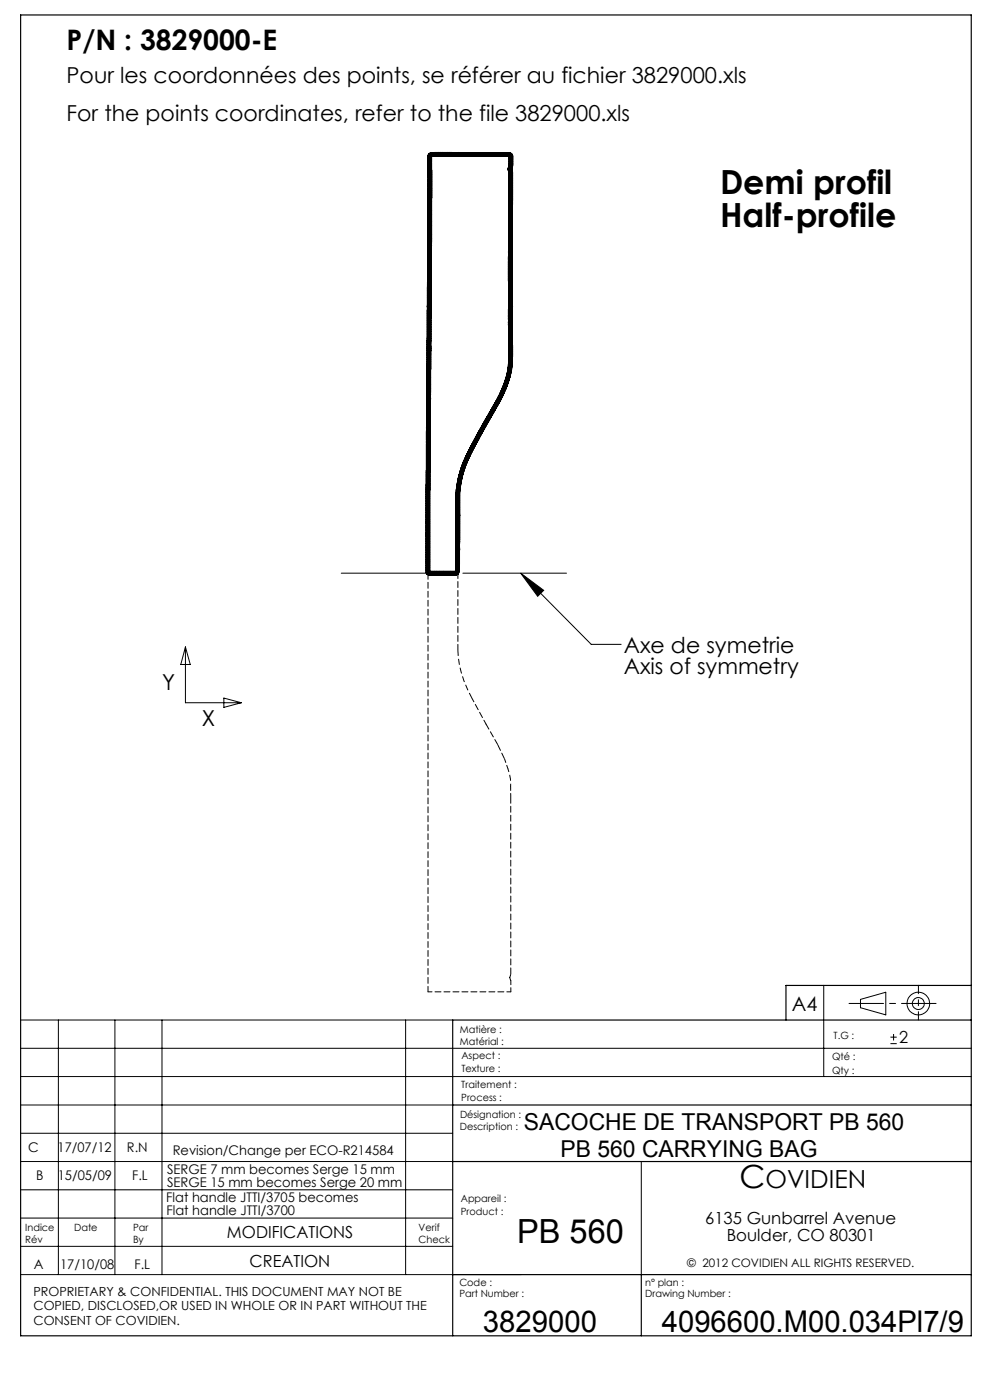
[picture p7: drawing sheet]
<svg xmlns="http://www.w3.org/2000/svg" width="210mm" height="297mm" viewBox="0 0 210 297" stroke-linecap="round" stroke-linejoin="round" font-family="sans-serif">
<defs><g id="words">
<g font-size="7.1">
<text x="152.7" y="41.1">Demi profil</text>
<text x="152.7" y="48.1">Half-profile</text>
<text x="109.7" y="263.6">PB 560</text>
</g>
<text font-size="6.8" x="156.9" y="252">C</text>
<g font-size="6.3">
<text x="102.4" y="282.5">3829000</text>
<text x="140.4" y="282.5">4096600.M00.034Pl7/9</text>
</g>
<text font-size="6" x="14.1" y="10.7">P/N : 3829000-E</text>
<text font-size="5.3" x="162.4" y="252">OVIDIEN</text>
<g font-size="4.9">
<text x="111.1" y="239.7">SACOCHE DE TRANSPORT PB 560</text>
<text x="118.9" y="245.4">PB 560 CARRYING BAG</text>
</g>
<g font-size="4.7">
<text x="14.1" y="17.7">Pour les coordonnées des points, se référer au fichier 3829000.xls</text>
<text x="14.1" y="25.6">For the points coordinates, refer to the file 3829000.xls</text>
<text x="132.3" y="138.4">Axe de symetrie</text>
<text x="132.3" y="143">Axis of symmetry</text>
<text x="34.4" y="146.5">Y</text>
<text x="42.8" y="154">X</text>
</g>
<text font-size="4.2" x="167.9" y="214.4">A4</text>
<g font-size="3.5">
<text x="190.7" y="221.4">2</text>
<text x="48.2" y="262.6">MODIFICATIONS</text>
<text x="149.6" y="259.7">6135 Gunbarrel Avenue</text>
<text x="154.2" y="263.3">Boulder, CO 80301</text>
<text x="53" y="268.7">CREATION</text>
</g>
<g font-size="2.8">
<text x="6" y="244.4">C</text>
<text x="12.2" y="244.4">17/07/12</text>
<text x="26.9" y="244.4">R.N</text>
<text x="36.6" y="245">Revision/Change per ECO-R214584</text>
<text x="7.6" y="250.4">B</text>
<text x="12.2" y="250.3">15/05/09</text>
<text x="28" y="250.4">F.L</text>
<text x="35.4" y="249.1">SERGE 7 mm becomes Serge 15 mm</text>
<text x="35.4" y="251.7">SERGE 15 mm becomes Serge 20 mm</text>
<text x="35.3" y="255.1">Flat handle JTTI/3705 becomes</text>
<text x="35.3" y="257.7">Flat handle JTTI/3700</text>
<text x="7.2" y="269.3">A</text>
<text x="12.8" y="269.3">17/10/08</text>
<text x="28.5" y="269.3">F.L</text>
</g>
<g font-size="2.7">
<text x="7.1" y="275">PROPRIETARY &amp; CONFIDENTIAL. THIS DOCUMENT MAY NOT BE</text>
<text x="7.1" y="278">COPIED, DISCLOSED,OR USED IN WHOLE OR IN PART WITHOUT THE</text>
<text x="7.1" y="281">CONSENT OF COVIDIEN.</text>
</g>
<text font-size="2.5" x="145.8" y="268.8">© 2012 COVIDIEN ALL RIGHTS RESERVED.</text>
<g font-size="2.1">
<text x="97.6" y="221.6">Matérial :</text>
<text x="97.6" y="219.2">Matière :</text>
<text x="176.8" y="220.3">T.G :</text>
<text x="97.9" y="224.7">Aspect :</text>
<text x="97.9" y="227.4">Texture :</text>
<text x="176.5" y="224.8">Qté :</text>
<text x="176.5" y="227.8">Qty :</text>
<text x="97.9" y="233.5">Process :</text>
<text x="97.9" y="230.7">Traitement :</text>
<text x="97.6" y="239.8">Description :</text>
<text x="97.6" y="237.2">Désignation :</text>
<text x="97.7" y="257.7">Product :</text>
<text x="97.7" y="255">Appareil :</text>
<text x="5.4" y="261.1">Indice</text>
<text x="5.4" y="263.7">Rév</text>
<text x="15.7" y="261.1">Date</text>
<text x="28.2" y="261.1">Par</text>
<text x="28.2" y="263.7">By</text>
<text x="88.8" y="263.7">Check</text>
<text x="88.8" y="261.1">Verif</text>
<text x="97.4" y="275.1">Part Number :</text>
<text x="97.4" y="272.9">Code :</text>
<text x="136.9" y="272.9">n° plan :</text>
<text x="136.9" y="275.1">Drawing Number :</text>
</g>
</g></defs>
<g fill="none" stroke="#000" stroke-width=".21">
<path d="M90.6 34.4h1.1M90.6 34.5h1M90.6 34.7h1.1M90.6 33.5h1.1M90.7 33.1h1M90.7 33.3h1M90.7 33.8h1M90.7 33.9h1M90.7 34h1M90.7 34.6h1M90.7 35.2h1M90.7 35.5h1"/>
<path d="M90.7 35.6h1M90.7 36.1h1M90.7 36.4h1M90.7 36.5h1M90.7 36.6h1M90.7 36.7h1M90.7 36.8h1M90.7 36.9h1M90.7 37h1M90.7 37.3h1M90.7 38.4h1M90.7 38.5h1"/>
<path d="M90.7 39.6h1M90.7 39h1M90.7 37.2h1M90.7 37.1h1M90.7 36.3h1M90.7 36.2h1M90.7 36h1M90.7 35.9h1M90.7 35.8h1M90.7 35.7h1M90.7 35.4h1M90.7 35.3h1"/>
<path d="M90.7 35.1h1M90.7 35h1M90.7 34.9h1M90.7 34.8h1M90.7 34.3h1M90.7 34.1h1M90.7 33.7h1M90.7 33.4h1M90.7 33h1M90.7 37.4h1M90.7 37.5h1M90.7 37.9h1"/>
<path d="M90.7 38h1M90.7 38.1h1M90.7 38.2h1M90.7 38.3h1M90.7 38.9h1M90.7 39.4h1M90.7 39.5h1M90.7 39.8h1M90.7 39.9h1M90.7 40h1M90.7 39.3h1M90.7 39.2h1"/>
<path d="M90.7 38.8h1M90.7 38.7h1M90.7 38.6h1M90.7 37.8h1M90.7 37.7h1M90.7 37.6h1M90.7 32.9h1M90.8 32.7l.7 .7-.7 .7 .7 .7-.7 .7M90.8 33.1l.7 .7M90.8 33.2l.7 .7-.7 .7M90.8 33.3l.7 .7-.7 .7M90.8 33.7l.7 .7"/>
<path d="M90.8 33.8l.7 .7M90.8 32.9l.7 .7-.7 .7 .7 .7M90.8 34.4l.7 .7-.7 .7 .7 .7M90.8 34.5l.7 .7-.7 .7 .7 .6-.7 .7M90.8 34.7l.7 .7-.7 .7M90.8 35l.7 .7-.7 .7M90.8 35.5l.7 .7M90.8 35.6l.7 .7-.7 .7M90.8 36.7l.7 .7-.7 .6M90.8 36.8l.7 .7-.7 .7M90.8 36.9l.7 .7-.7 .7M90.8 38l.7 .7-.7 .7 .7 .7-.7 .7 .7 .7-.7 .7"/>
<path d="M90.8 36.7l.7 .7-.7 .7M90.8 36.4l.7 .7-.7 .7M90.8 36.3l.7 .7-.7 .7M90.8 34.6l.7 .7-.7 .7M90.8 34.9l.7 .7M90.8 33l.7 .7M90.8 32.6l.7 .7M90.8 35.9l.7 .8-.7 .7M90.8 36.1l.7 .7M90.8 37.1l.7 .7M90.8 37.2l.7 .7-.7 .7 .7 .7M90.8 37.4l.7 .7"/>
<path d="M90.8 37.5l.7 .7M90.8 37.7l.7 .7-.7 .7M90.8 37.8l.7 .7-.7 .7M90.8 38.3l.7 .7-.7 .7M90.8 38.7l.7 .7-.7 .7 .7 .7-.7 .7 .7 .7M90.8 39.1l.7 .7-.7 .7 .7 .7M90.8 38.1l.7 .7-.7 .7 .7 .7-.7 .7 .7 .7-.7 .7 .7 .7-.7 .6 .7 .7M90.8 38.2l.7 .7-.7 .7 .7 .7-.7 .7 .7 .7-.7 .7 .7 .7-.7 .6 .7 .7M90.8 39.7l.7 .7-.7 .7M90.8 39.3l.7 .7-.7 .7M90.8 39.2l.7 .7-.7 .7M90.8 37.3l.7 .7-.7 .7"/>
<path d="M90.8 37.6l.7 .7M90.8 37l.7 .7M90.9 32.5l.7 .7M90.9 32.5l.8 .7M91.1 32.5l.6 .6 .7-.7 .7 .7 .7-.7 .7 .7 .8-.7 .7 .7M91.1 34v1M91.2 37.9v1M91.2 32.8h1.9M91.2 35.7v6.7M91.2 32.4v1M91.3 32.3v1M91.3 33.1l.7-.7 .7 .7"/>
<path d="M91.4 32.3v1M91.5 34.2l-.7 .7M91.5 33.2l-.7 .7 .7 .7M91.5 32.3v1l-.7 .7 .7 .7M91.5 34.5l-.7 .7 .7 .7-.7 .6 .7 .7-.7 .7 .7 .7-.7 .7M91.5 34.6l-.7 .7 .7 .7-.7 .7M91.5 34.7l-.7 .6 .7 .8-.7 .8M91.5 35l-.7 .7 .7 .7M91.5 35.5l-.7 .7 .7 .7M91.5 35.6l-.7 .7 .7 .7M91.5 36.9l-.7 .7M91.5 36.8l-.7 .7"/>
<path d="M91.5 36.7l-.7 .7M91.5 34.9l-.7 .7M91.5 33.8l-.7 .7M91.5 33.7l-.7 .7M91.5 32.4l.8 .7M91.5 37.7l-.7 .7 .7 .7M91.5 37.8l-.7 .7 .7 .7M91.5 38.3l-.7 .7 .7 .7M91.5 38.1l-.7 .7 .7 .7-.7 .7 .7 .7-.7 .7M91.5 39.1l-.7 .7 .7 .7-.7 .7M91.5 39.7l-.7 .7 .7 .7M91.5 39.3l-.7 .7 .7 .7"/>
<path d="M91.5 39.2l-.7 .7 .7 .7M91.5 38.2l-.7 .7 .7 .7-.7 .7M91.5 36.4l-.7 .7M91.5 36.3l-.7 .7M91.6 32.3v1M91.7 32.4l.7 .7M91.7 32.5l-.9 .8M91.7 32.3v1M91.8 32.5l-1 .9 .7 .7-.7 .7 .7 .7M91.8 32.3v1M91.8 32.4l.7 .7M91.9 32.5l-1.1 1 .7 .7"/>
<path d="M91.9 32.3v1M91.9 32.4l.7 .7M91.9 32.5l-1.1 1.1 .7 .7-.7 .8 .7 .7-.7 .7M92 32.7h4.3M92 32.3v1M92.1 32.3v1M92.1 32.8h-1.3l.7 .7-.7 .7 .7 .7M92.2 32.2v1.1M92.2 32.4l.7 .7M92.3 32.4l-1.5 1.4M92.3 32.2v1.1M92.3 33.1l.7-.7 .7 .7"/>
<path d="M92.3 32.4l.7 .7 .7-.7M92.4 32.4l-.7 .8h-1M92.4 32.2v1.1M92.4 33.1l.7-.7 .7 .7 .7-.7 .7 .7M92.5 32.2v1.1M92.5 33.1l.7-.7 .7 .7 .7-.7 .7 .7M92.6 32.2v1.1M92.6 32.4l.7 .7 .7-.7 .7 .7M92.6 32.4l-.7 .8-.7-.7M92.7 32.2v1.1M92.7 33.1l.7-.7 .7 .7M92.7 32.4l.7 .7 .7-.7"/>
<path d="M92.7 32.4l-.7 .7-.7-.7M92.8 32.2v1.1M92.8 32.4l.7 .7 .7-.7M92.8 33.1l.7-.7 .7 .7M92.9 33.1l-.8-.7-1.3 1.3M92.9 32.4l-.8 .7-.7-.7M92.9 32.2v1M93 32.2v1M93.1 32.2v1M93.2 32.2v1M93.3 32.2v1M93.4 32.2v1"/>
<path d="M93.5 32.2v1M93.6 32.2v1M93.6 32.4l.7 .7 .7-.7 .7 .7M93.6 32.4l-.7 .7M93.6 33.1l-.7-.7-.7 .7M93.7 32.2v1M93.7 32.4l.7 .7 .7-.7 .7 .7 .6-.7 .8 .7 .6-.7 .7 .7 .7-.7 .7 .7 .7-.7 .7 .7M93.7 33.1l.7-.7 .7 .7M93.8 32.2v1M93.9 32.2v1M94.1 32.2v1M94.1 33.1l.7-.7 .7 .7"/>
<path d="M94.1 32.4l.7 .7 .7-.7 .7 .7M94.2 32.2v1M94.2 33.1l.7-.7 .7 .7M94.2 32.4l.7 .7M94.3 32.2v1M94.4 32.2v1M94.5 32.2v1M94.6 33.1l-.7-.7-.7 .7-.7-.7-.7 .7-.6-.6v5.3M94.7 32.2v1M94.7 32.4l.7 .7 .7-.7M94.7 33.1l.7-.7 .7 .7M94.7 32.4l-.7 .7-.7-.7-.7 .7"/>
<path d="M94.8 32.8h13.6M94.8 32.2v1M94.9 32.2v1.1M95 32.2v1.1M95.1 32.2v1.1M95.2 32.4l.7 .7 .7-.7 .7 .7 .6-.7 .7 .7 .7-.7 .7 .8 .7-.8 .7 .7 .7-.7 .8 .7 .7-.7M95.2 32.2v1.1M95.4 32.2v1.1M95.5 32.2v1.1M95.6 33.1l.7-.7 .7 .7M95.6 32.4l.7 .7 .7-.7M95.6 32.4l-.7 .7"/>
<path d="M95.6 32.2v1.1M95.7 33.1l.7-.7 .7 .7M95.7 32.4l.7 .7 .7-.7M95.7 32.4l-.7 .7-.7-.7-.7 .7M95.7 32.2v1.1M95.8 32.2v1.1M95.9 32.3v1M96 33.1l.7-.7 .7 .7M96 32.4l.7 .7 .7-.7M96 32.4l-.7 .7M96 32.3v1M96.1 33.1l.7-.7 .7 .7"/>
<path d="M96.1 32.4l.7 .7 .7-.7M96.1 32.3v1M96.2 32.4l.7 .7 .7-.7 .8 .7M96.2 33.1l.7-.7 .7 .7M96.2 32.4l-.7 .7M96.2 32.3v1M96.3 32.3v1M96.4 32.3v1M96.5 32.3v1M96.6 32.3v1M96.7 32.3v1M96.8 32.3v1"/>
<path d="M96.9 32.3v1M96.9 32.4l.7 .7 .8-.7M97 32.3v1M97 33.1l.8-.7 .7 .7M97 32.4l.8 .7 .7-.7M97.1 32.3v1M97.2 32.3v1M97.3 32.2v1.1M97.3 33.1l.7-.7 .7 .7M97.3 32.4l.7 .7 .7-.7M97.4 32.3v1M97.4 33.1l.7-.7 .7 .7"/>
<path d="M97.4 32.4l.7 .7 .7-.7M97.5 32.3v1M97.5 32.4l.7 .7M97.6 32.3v1M97.7 32.3v1M97.8 32.3v1M97.9 32.3v1M98 32.3v1M98.1 32.3v1M98.2 32.3v1M98.2 32.4l.8 .7M98.2 32.4l-.7 .7"/>
<path d="M98.3 32.3v1M98.3 33.1l.7-.7 .7 .7M98.3 32.4l.7 .7 .7-.7M98.4 32.3v1M98.4 32.4l.7 .7 .7-.7M98.4 33.1l.7-.7 .7 .7M98.5 32.3v1M98.6 32.3v1M98.7 32.3v1M98.7 33.1l.7-.7 .7 .7M98.8 32.3v1M98.8 33.1l.7-.7 .7 .7"/>
<path d="M98.8 32.4l.7 .7 .7-.7M98.9 32.3v1M98.9 32.4l.7 .7M99 32.4l-.8 .7M99 32.3v1M99.1 32.3v1M99.2 32.3v1M99.3 32.3v1M99.4 32.3v1M99.5 32.3v1M99.6 32.3v1M99.6 32.4l.7 .7 .7-.7 .7 .7"/>
<path d="M99.6 32.4l-.7 .7M99.7 32.3v1M99.7 32.4l.7 .7 .7-.7 .7 .7M99.8 32.3v1M99.8 32.4l.7 .7 .7-.7M99.8 33.1l.7-.7 .7 .7M99.9 32.8h1M99.9 32.3v1M100 32.3v1M100.1 32.4l.7 .7 .7-.7 .7 .7 .7-.7 .7 .7M100.1 32.4l-.7 .7-.8-.7-.7 .7-.6-.7-.7 .7-.7-.7-.7 .7M100.2 32.3v1"/>
<path d="M100.2 33.1l.7-.7 .7 .7M100.2 32.4l.7 .7 .7-.7M100.3 32.3v1M100.4 32.3v1M100.5 32.3v1M100.6 32.3v1M100.8 32.3v1M100.9 32.3v1M101 32.3v1M101.1 32.3v1M101.2 32.4l.7 .7 .7-.7 .7 .7M101.2 32.3v1"/>
<path d="M101.3 32.4l.7 .7 .7-.7M101.3 33.1l.7-.7 .7 .7M101.3 32.4l-.7 .7-.7-.7-.7 .7-.7-.7-.7 .7-.6-.7-.8 .7-.6-.7-.7 .7M101.4 32.3v1M101.5 32.3v1M101.6 32.4l.7 .7 .7-.7 .7 .7M101.6 32.3v1M101.7 33.1l.7-.7 .7 .7M101.7 32.4l.7 .7 .7-.7M101.7 32.4l-.7 .7-.7-.7-.7 .7M101.7 32.3v1M101.8 33.1l.7-.7 .7 .7"/>
<path d="M101.8 32.4l.7 .7 .7-.7M101.8 32.4l-.7 .7-.7-.7-.7 .7M101.8 32.3v1M102 32.3v1M102.1 32.3v1M102.2 32.4l-.7 .7-.7-.7-.7 .8M102.2 32.3v1M102.3 32.3v1M102.4 32.3v1M102.5 32.3v1M102.6 32.3v1M102.7 32.4l.7 .7 .6-.7 .7 .7 .7-.7 .8 .7"/>
<path d="M102.7 32.3v1M102.8 32.4l.7 .7 .6-.7 .7 .7 .7-.7 .7 .7 .7-.7 .7 .7M102.8 32.4l-.7 .7-.7-.7-.7 .7-.7-.7-.7 .7M102.8 32.3v1M102.9 32.3v1M103 32.3v1M103 32.4l.8 .7M103.1 32.3v1M103.2 33.1l.7-.7 .7 .7M103.2 32.4l.7 .7 .7-.7M103.2 32.3v1M103.3 33.1l.7-.7 .7 .7"/>
<path d="M103.3 32.4l.7 .7 .7-.7M103.3 32.4l-.7 .7-.7-.7-.7 .7M103.3 32.3v1M103.4 32.3v1M103.5 32.3v1M103.5 32.4l.7 .7 .8-.7 .6 .7 .7-.7 .7 .7 .7-.7M103.6 32.3v1M103.6 32.4l.8 .7 .7-.7M103.6 33.1l.8-.7 .7 .7M103.7 32.4l-.7 .7-.7-.7-.7 .7M103.7 32.3v1M103.8 33.1l.7-.7 .7 .7"/>
<path d="M103.8 32.4l.7 .7 .7-.7M103.8 32.4l-.8 .7M103.8 32.3v1M103.9 32.3v1M104 32.3v1M104.1 32.3v1M104.2 32.3v1M104.3 32.3v1M104.4 32.3v1M104.5 32.3v1M104.5 32.4l.7 .7 .7-.7 .7 .7M104.6 32.3v1"/>
<path d="M104.6 32.4l.7 .7 .7-.7 .8 .7M104.7 32.3v1M104.8 32.3v1M104.9 32.3v1M105 32.3v1M105 32.4l.7 .7 .7-.7 .7 .7 .7-.7M105.1 32.3v1M105.1 33.1l.7-.7 .7 .7M105.1 32.4l.7 .7 .7-.7M105.2 32.3v1M105.3 32.3v1M105.4 32.3v1"/>
<path d="M105.5 32.3v1M105.6 32.3v1M105.7 32.3v1M105.8 32.3v1M105.9 32.3v1M106 32.3v1M106.1 32.3v1M106.1 33.1l.7-.7 .7 .7M106.1 32.4l.7 .7 .7-.7M106.2 32.4l-.8 .7-.7-.7-.6 .7-.7-.7-.7 .7M106.2 32.3v1M106.3 32.3v1"/>
<path d="M106.4 32.3v1M106.5 32.3v1M106.5 32.4l.7 .7 .7-.7M106.5 33.1l.7-.7 .7 .7M106.6 32.3v1M106.6 32.4l.7 .7 .7-.7M106.6 33.1l.7-.7 1.4 1.5-.7 .7M106.6 32.4l-.7 .7-.7-.7-.7 .7M106.7 32.3v1M106.7 32.4l.7 .7 .8-.7M106.8 32.4l-.8 .7-.7-.7-.7 .7M106.8 32.3v1"/>
<path d="M106.9 32.3v1M107 32.3v1M107.1 32.3v1M107.2 32.3v1M107.2 32.8h1.5M107.3 32.3v1M107.4 32.3v1M107.4 32.4l-.7 .7M107.4 32.5l1.3 1.3-.7 .7M107.5 32.3v1M107.5 32.4l1.2 1.3-.7 .7 .7 .7M107.6 32.3v1"/>
<path d="M107.6 32.5l1.1 1.1-.7 .7 .7 .7M107.6 32.4l-.7 .7-.7-.7-.7 .7-.7-.7-.7 .7-.6-.7-.7 .7M107.6 35.8h1.1M107.6 35.9h1.1M107.7 32.3v1M107.7 32.5l1 1-.7 .6 .7 .8-.7 .7M107.7 35.7h1M107.7 36.1h1M107.7 32.9h1l-.7 .7 .7 .7-.7 .7M107.7 36.2h1.1M107.8 32.3v1M107.8 36.3h1"/>
<path d="M107.8 32.5l.9 .9-.7 .7M107.8 32.9h1M107.8 35.3h1M107.8 35.6l.7 .7M107.8 36.4h1M107.8 37.4h1M107.8 37.6h1M107.8 37.7h1M107.8 37.8h1M107.8 37.9h1M107.8 38h1M107.8 38.1h1"/>
<path d="M107.8 38.2h1M107.8 38.3h1M107.8 38.4h1M107.8 38.5h1M107.8 38.6h1M107.8 38.7h1M107.8 38.8h1M107.8 38.9h1M107.8 39h1M107.8 39.1h1M107.8 39.2h1M107.8 39.3h1"/>
<path d="M107.8 39.4h1M107.8 39.5h1M107.8 39.6h1M107.8 39.7h1M107.8 39.8h1M107.8 39.9h1M107.8 40h1M107.8 33h1.1M107.8 34.9h1.1M107.8 35h1.1M107.8 35.1h1.1M107.8 35.3l.7 .7"/>
<path d="M107.8 35.7l.8 .8M107.8 36.6h1M107.8 36.7h1M107.8 36.8h1M107.8 36.9h1M107.8 37h1M107.8 37.1h1M107.8 37.2h1M107.8 37.3h1M107.8 37.5h1M107.9 33.1h1M107.9 33.2h1"/>
<path d="M107.9 33.3h1M107.9 33.4h1M107.9 33.5h1M107.9 33.6h1M107.9 33.7h1M107.9 33.8h1M107.9 33.9h1M107.9 34h1M107.9 34.1h1M107.9 34.2h1M107.9 34.3h1M107.9 34.4h1"/>
<path d="M107.9 34.5h1M107.9 34.6h1M107.9 34.7h1M107.9 34.8h1M107.9 35.1l.7 .7-.7 .8M107.9 36l.8 .8M107.9 32.3v1l.8-.7M107.9 34.9l.8 .7M107.9 35l.8 .7h-1M107.9 38.5l.8 .7-.8 .7 .8 .7-.8 .7 .8 .7-.8 .7 .8 .7-.8 .7 .8 .7M107.9 38.6l.8 .7-.8 .7M107.9 39.4l.8 .7"/>
<path d="M107.9 39.5l.8 .7M107.9 39.6l.8 .7-.8 .7M108 34.9l.7 .7h-1M108 36.2l.7 .7-.7 .7 .7 .6-.7 .7 .7 .7M108 36.3l.7 .7M108 36.4l.7 .7M108 36.4l.7 .7-.7 .7 .7 .8M108 36.5l.7 .7-.7 .8 .7 .7M108 36.7l.7 .7-.7 .7M108 36.9l.7 .7-.7 .7 .7 .7M108 37l.7 .7-.7 .7 .7 .8-.7 .6 .7 .7-.8 .7 .8 .7M108 38l.7 .7"/>
<path d="M108 38.1l.7 .7-.7 .7M108 33.9l.7 .7-.7 .7M108 33.3l.7 .7M108 34l.7 .7-.7 .8M108 34.4l.7 .8M108 34.5l.7 .7M108.1 32.3v1M108.1 35.3v1M108.2 32.3v1M108.2 35.2v1.3M108.2 32.3v1.1M108.2 35.1v1.6"/>
<path d="M108.3 32.5l-.7 .7M108.3 32.4v1M108.3 34.8v2.1M108.3 38.2v20.5M108.3 34.7v1M108.3 36v4M108.4 32.5v3.1M108.4 32.5l-.7 .6-.7-.7-.7 .7-.7-.7-.6 .7-.8-.7-.7 .7M108.5 35.5l-.7 .7M108.5 32.5l-.7 .6-.7-.7-.7 .7-.7-.7-.7 .7M108.5 35.4l-.7 .7M108.5 35.6l-.7 .7"/>
<path d="M108.5 35.3l-.7 .7M108.5 35.7l-.7 .7M108.6 32.5l-.7 .7M108.6 35.2l-.7 .7M108.6 35.8l-.7 .7h.9M108.6 35.1l-.7 .7 .7 .8M108.7 34.9l-.8 .7M108.7 35l-.8 .7M108.7 36.1l-.8 .7 .8 .7-.7 .7M108.7 38.5l-.8 .7 .8 .7-.8 .7 .8 .7-.8 .7 .8 .7-.8 .7M108.7 38.6l-.8 .7 .8 .7M108.7 38.7l-.8 .7"/>
<path d="M108.7 38.9l-.8 .7M108.7 39l-.8 .7 .8 .7-.8 .7 .8 .7-.8 .7M108.7 39.5l-.8 .7 .8 .7M108.7 39.6l-.8 .7 .8 .7M108.7 39.8l-.8 .7 .8 .7M108.7 36.2l-.7 .7 .7 .7-.7 .6 .7 .7M108.7 36.3l-.7 .7M108.7 36.4l-.7 .7M108.7 36.4l-.7 .7 .7 .7-.7 .8M108.7 36.5l-.7 .7 .7 .8-.7 .7M108.7 36.7l-.7 .7 .7 .7M108.7 36.8l-.7 .7 .7 .7"/>
<path d="M108.7 36.9l-.7 .7 .7 .7-.8 .7 .8 .7M108.7 37l-.7 .7 .7 .7-.8 .8 .8 .6M108.7 38l-.7 .7 .7 .7M108.7 38.1l-.7 .7 .7 .7M108.7 39.4l-.8 .7M108.7 39.7l-.8 .7 .8 .7M108.7 33.1l-.7 .7 .7 .7M108.7 32.9l-.7 .8 .7 .7-.7 .7M108.7 32.8l-.7 .6 .7 .7-.7 .8M108.7 32.7l-.7 .7 .7 .7M108.7 33.2l-.7 .7 .7 .7M108.7 33.3l-.7 .7"/>
<path d="M108.7 33.9l-.7 .7 .7 .7M108.7 34l-.7 .7 .7 .8M108.7 34.4l-.7 .8M108.7 34.5l-.7 .7M108.8 35.5h-1l.7 .7M108.8 35.4h-1l.7 .7M108.8 35.2h-1l.8 .7-.7 .8M90.6 55.6h1M90.6 55.7h1M90.6 56.1h1M90.6 56.2h1M90.6 56.3h1"/>
<path d="M90.6 56.9h1M90.6 57h1M90.6 57.1h1M90.6 57.7h1M90.6 58.2h1M90.6 58.3h1M90.6 58.5h1M90.6 58.6h1M90.6 58.7h1M90.6 59.2h1M90.6 59.7h1M90.6 59.8h1"/>
<path d="M90.6 59.9h1M90.6 59.5h1M90.6 59.4h1M90.6 59.3h1M90.6 59.1h1M90.6 58.9h1M90.6 58.8h1M90.6 58.1h1M90.6 58h1M90.6 57.9h1M90.6 57.6h1M90.6 57.5h1"/>
<path d="M90.6 57.4h1M90.6 57.3h1M90.6 57.2h1M90.6 56.8h1M90.6 56.7h1M90.6 56.6h1M90.6 56.5h1M90.6 56.4h1M90.6 56h1M90.6 55.9h1M90.6 55.8h1M90.6 47.2h1.1"/>
<path d="M90.6 47.3h1.1M90.6 48.7h1.1M90.6 49.3h1.1M90.6 50h1.1M90.6 50.1h1.1M90.6 50.2h1.1M90.6 50.7h1.1M90.6 50.8h1.1M90.6 50.9h1.1M90.6 51.4h1.1M90.6 51.5h1M90.6 51.6h1.1"/>
<path d="M90.6 51.9h1M90.6 52h1M90.6 52.1h1.1M90.6 52.6h1M90.6 52.7h1M90.6 52.8h1M90.6 53.3h1M90.6 53.4h1M90.6 54h1M90.6 54.1h1M90.6 54.2h1M90.6 54.3h1"/>
<path d="M90.6 54.8h1M90.6 54.9h1M90.6 55.5h1M90.6 55.4h1M90.6 55.3h1M90.6 55.2h1M90.6 55.1h1M90.6 55h1M90.6 54.7h1M90.6 54.6h1M90.6 54.5h1M90.6 54.4h1"/>
<path d="M90.6 53.9h1M90.6 53.8h1M90.6 53.7h1M90.6 53.6h1M90.6 53.5h1M90.6 53.2h1M90.6 53.1h1M90.6 53h1M90.6 52.9h1M90.6 52.5h1M90.6 52.3h1M90.6 52.2h1"/>
<path d="M90.6 52.1h1M90.6 51.7h1M90.6 51.6h1M90.6 51.3h1.1M90.6 51.1h1.1M90.6 51h1.1M90.6 50.6h1.1M90.6 50.5h1.1M90.6 50.4h1.1M90.6 50.3h1.1M90.6 49.9h1.1M90.6 49.2h1.1"/>
<path d="M90.6 49.1h1.1M90.6 49h1.1M90.6 48.9h1.1M90.6 48.8h1.1M90.6 48.4h1.1M90.6 48.3h1.1M90.6 48.2h1.1M90.6 47.7h1.1M90.7 40.7h1M90.7 41h1M90.7 41.1h1M90.7 41.2h1"/>
<path d="M90.7 41.3h1M90.7 41.7h1M90.7 41.8h1M90.7 42.2h1M90.7 42.3h1M90.7 42.4h1M90.7 42.5h1M90.7 42.6h1M90.7 42.7h1M90.7 43.2h1M90.7 43.7h1M90.7 44.2h1"/>
<path d="M90.7 44.3h1M90.7 44.4h1M90.7 44.5h1M90.7 44.6h1M90.7 45.1h1M90.7 45.6h1M90.7 45.8h1M90.7 45.9h1M90.7 46h1M90.7 46.5h1M90.7 47h1M90.7 47.1h1"/>
<path d="M90.7 47.9h1M90.7 48h1M90.7 48.1h1M90.7 48.6h1M90.7 49.4h1M90.7 49.5h1M90.7 49.8h1M90.7 49.7h1M90.7 49.6h1M90.7 48.5h1M90.7 47.8h1M90.7 47.6h1"/>
<path d="M90.7 47.5h1M90.7 47.4h1M90.7 46.8h1M90.7 46.7h1M90.7 46.6h1M90.7 46.4h1M90.7 46.2h1M90.7 46.1h1M90.7 45.5h1M90.7 45.4h1M90.7 45.3h1M90.7 45.2h1"/>
<path d="M90.7 45h1M90.7 44.9h1M90.7 44.8h1M90.7 44.7h1M90.7 44.1h1M90.7 44h1M90.7 43.9h1M90.7 43.8h1M90.7 43.6h1M90.7 43.5h1M90.7 43.4h1M90.7 43.3h1"/>
<path d="M90.7 43.1h1M90.7 43h1M90.7 42.9h1M90.7 42.8h1M90.7 42.1h1M90.7 42h1M90.7 41.9h1M90.7 41.6h1M90.7 41.5h1M90.7 41.4h1M90.7 40.6h1M90.7 40.5h1"/>
<path d="M90.7 40.4h1M90.7 40.2h1M90.7 40.8h1M90.7 40.9h1M90.7 40.1h1M90.7 56.5l.7 .7-.7 .7 .7 .7-.7 .7 .7 .7M90.7 57l.7 .7-.7 .7M90.7 57.1l.7 .7-.7 .7M90.7 57.4l.7 .7-.7 .7 .7 .7-.7 .7 .7 .7M90.7 57.6l.7 .7-.7 .7M90.7 58.4l.7 .7-.7 .7M90.7 58.5l.7 .7-.7 .7"/>
<path d="M90.7 58.9l.7 .7-.7 .7M90.7 59l.7 .7-.7 .7M90.7 59.8l.7 .7-.7 .7M90.7 59.9l.7 .7-.7 .7M90.7 60l.7 .7-.7 .7M90.7 56.9l.7 .7M90.7 57.5l.7 .7-.7 .7M90.7 56.8l.7 .7M90.7 56l.8 .7M90.7 55.9l.8 .8M90.8 50.8l.7 .7-.7 .7 .7 .7M90.8 51.3l.7 .7-.7 .7"/>
<path d="M90.8 51.4l.7 .7-.7 .7M90.8 52.8l.7 .7-.7 .7M90.8 52.9l.7 .7-.7 .7M90.8 53.2l.7 .7-.7 .7 .7 .7-.7 .6M90.8 54.1l.7 .8-.7 .7 .7 .7M90.8 54.3l.7 .7-.7 .7M90.8 54.6l.7 .7-.7 .8M90.8 54.7l.7 .8-.7 .7M90.8 55.6l.7 .7-.7 .7M90.8 55.7l.7 .7-.7 .7M90.8 51.9l.7 .7-.7 .7M90.8 52.7l.7 .7-.7 .7 .7 .7"/>
<path d="M90.8 53.3l.7 .7-.7 .7M90.8 56.1l.7 .7M90.8 56.2l.7 .7M90.8 50.9l.7 .7M90.8 49.9l.7 .7M90.8 43.5l.7 .7-.7 .7 .7 .7-.7 .7 .7 .7-.7 .7 .7 .7-.7 .7 .7 .6-.7 .7 .7 .7-.7 .7 .7 .7-.7 .7M90.8 48l.7 .8-.7 .7M90.8 48.5l.7 .7-.7 .7M90.8 48.6l.7 .8-.7 .7M90.8 41.6l.7 .7-.7 .7 .7 .6-.7 .7M90.8 41.1l.7 .7-.7 .7M90.8 40.3l.7 .7-.7 .7 .7 .7-.7 .7 .7 .6-.7 .7"/>
<path d="M90.8 41.9l.7 .7-.7 .8 .7 .7M90.8 42.2l.7 .7-.7 .7M90.8 42.4l.7 .7-.7 .7M90.8 43.4l.7 .7-.7 .7 .7 .7-.7 .7M90.8 43.9l.7 .7-.7 .7M90.8 44l.7 .7-.7 .7M90.8 44.3l.7 .7-.7 .7M90.8 45.2l.7 .7-.7 .7M90.8 45.3l.7 .7-.7 .7M90.8 45.7l.7 .7-.7 .7M90.8 45.8l.7 .7-.7 .7M90.8 46.7l.7 .7-.7 .7"/>
<path d="M90.8 46.8l.7 .7-.7 .7M90.8 47.1l.7 .7-.7 .7M90.8 47.3l.7 .7-.7 .7M90.8 48.2l.7 .7-.7 .7M90.8 48.4l.7 .7-.7 .7 .7 .7M90.8 49.4l.7 .7M90.8 50l.7 .7M90.8 49.5l.7 .7-.7 .7M90.8 47.2l.7 .7-.7 .7M90.8 46.6l.7 .7M90.8 45.4l.7 .7-.7 .7M90.8 44.4l.7 .7-.7 .7"/>
<path d="M90.8 43.8l.7 .7-.7 .7M90.8 42.5l.7 .7-.7 .8M90.8 42l.7 .8-.7 .7M90.8 41.2l.7 .7-.7 .7M90.8 41.3l.7 .7M90.8 40.7l.7 .7-.7 .7M90.8 40.6l.7 .7-.7 .7M91.1 49.8v12M91.2 40.8v10.9M91.4 56.5l-.7 .7 .7 .7-.7 .7 .7 .7-.7 .7M91.4 56.7l-.7 .7M91.4 56.8l-.7 .7"/>
<path d="M91.4 57.1l-.7 .7 .7 .7M91.4 57.6l-.7 .7 .7 .7M91.4 56.6l-.7 .7 .7 .7-.7 .7 .7 .7-.7 .7 .7 .7-.7 .7 .7 .7-.7 .7 .7 .6-.7 .7 .7 .7M91.4 57.4l-.7 .7 .7 .7-.7 .7 .7 .7-.7 .7M91.4 58.9l-.7 .7 .7 .7M91.4 59l-.7 .7 .7 .7M91.4 59.9l-.7 .7 .7 .7-.7 .7M91.4 59.8l-.7 .7 .7 .7-.7 .7M91.4 57.5l-.7 .7 .7 .7M91.4 58.4l-.7 .7 .7 .7M91.4 60l-.7 .7 .7 .6-.7 .8 .7 .7-.7 .7M91.4 58.5l-.7 .7 .7 .7"/>
<path d="M91.4 56.9l-.7 .8 .7 .7M91.5 50.1l-.7 .7M91.5 50.3l-.7 .7 .7 .7-.7 .7 .7 .7-.7 .7 .7 .7-.7 .7 .7 .6-.7 .7M91.5 50.4l-.7 .7 .7 .7-.7 .7 .7 .7M91.5 50.5l-.7 .7 .7 .7M91.5 50.6l-.7 .7M91.5 50.7l-.7 .7M91.5 50.8l-.7 .7 .7 .7-.7 .7M91.5 51.3l-.7 .7 .7 .7M91.5 51.4l-.7 .7 .7 .7M91.5 51.6l-.7 .7 .7 .7-.7 .7 .7 .7-.7 .7 .7 .7M91.5 51.9l-.7 .7 .7 .7"/>
<path d="M91.5 52.7l-.7 .7 .7 .7-.7 .7M91.5 52.9l-.7 .7 .7 .7M91.5 53.3l-.7 .7 .7 .7M91.5 54.1l-.7 .8 .7 .7-.7 .7M91.5 54.3l-.7 .7 .7 .7M91.5 54.6l-.7 .7 .7 .8M91.5 54.7l-.7 .8 .7 .7M91.5 55.7l-.7 .7 .7 .7M91.5 56.1l-.7 .7M91.5 53.2l-.7 .7 .7 .7-.7 .6 .7 .7-.8 .7 .7 .7-.7 .7 .7 .7-.7 .7 .7 .7-.7 .7M91.5 52.8l-.7 .7 .7 .7M91.5 55.6l-.7 .7 .7 .7"/>
<path d="M91.5 56l-.8 .7 .7 .7M91.5 56.2l-.7 .7M91.5 48.2l-.7 .7 .7 .7M91.5 48.4l-.7 .7 .7 .7-.7 .7 .7 .7-.7 .7M91.5 48.5l-.7 .7 .7 .7M91.5 48.6l-.7 .8 .7 .7M91.5 43.4l-.7 .7 .7 .7-.7 .7 .7 .7-.7 .7 .7 .7-.7 .7 .7 .6-.7 .7 .7 .7M91.5 45.4l-.7 .7 .7 .8-.7 .7 .7 .7-.7 .6 .7 .7-.7 .7 .7 .7-.7 .7 .7 .7-.7 .7 .7 .7-.7 .7 .7 .7-.7 .6 .7 .7M91.5 50l-.7 .7 .7 .7M91.5 50.9l-.7 .7 .7 .7-.7 .7 .7 .7-.7 .7 .7 .7-.7 .7M91.5 41.1l-.7 .7 .7 .7M91.5 41.9l-.7 .7 .7 .8-.7 .7"/>
<path d="M91.5 42l-.7 .8 .7 .7M91.5 42.2l-.7 .7 .7 .7M91.5 42.5l-.7 .7 .7 .8M91.5 43.8l-.7 .7 .7 .7M91.5 43.9l-.7 .7 .7 .7M91.5 44.4l-.7 .7 .7 .7M91.5 45.2l-.7 .7 .7 .7M91.5 45.7l-.7 .7 .7 .7M91.5 45.8l-.7 .7 .7 .7M91.5 43.5l-.7 .7 .7 .7-.7 .7 .7 .7-.7 .7 .7 .7-.7 .7 .7 .7-.7 .6 .7 .7M91.5 46.7l-.7 .7 .7 .7M91.5 47.1l-.7 .7 .7 .7"/>
<path d="M91.5 47.2l-.7 .7 .7 .7M91.5 48l-.7 .8 .7 .7M91.5 49.5l-.7 .7 .7 .7M91.5 49.9l-.7 .7 .7 .7M91.5 49.4l-.7 .7 .7 .7M91.5 47.3l-.7 .7 .7 .7M91.5 46.8l-.7 .7 .7 .7M91.5 46.6l-.7 .7M91.5 45.3l-.7 .7 .7 .7M91.5 44.3l-.7 .7 .7 .7M91.5 44l-.7 .7 .7 .7M91.5 42.4l-.7 .7 .7 .7"/>
<path d="M91.5 41.2l-.7 .7 .7 .7M91.5 40.7l-.7 .7 .7 .7M91.5 40.6l-.7 .7M107.7 53.5h1.1M107.7 54.5h1.1M107.7 54.6h1.1M107.7 54.7h1.1M107.7 54.8h1.1M107.7 54.9h1.1M107.7 55h1.1M107.7 55.1h1.1M107.7 55.2h1.1"/>
<path d="M107.7 55.3h1.1M107.7 55.5h1.1M107.7 55.6h1.1M107.7 55.7h1.1M107.7 55.8h1.1M107.7 55.9h1.1M107.7 56.1h1.1M107.7 56.2h1.1M107.7 56.3h1.1M107.7 56.4h1.1M107.7 56.5h1.1M107.7 56.6h1.1"/>
<path d="M107.7 56.7h1.1M107.7 56.8h1.1M107.7 56.9h1.1M107.7 57h1.1M107.7 57.1h1.1M107.7 57.2h1.1M107.7 57.3h1.1M107.7 57.4h1.1M107.7 57.5h1.1M107.7 57.6h1.1M107.7 57.7h1.1M107.7 57.8h1.1"/>
<path d="M107.7 57.9h1.1M107.7 58h1.1M107.7 58.1h1.1M107.7 58.2h1.1M107.7 58.3h1.1M107.7 58.4h1.1M107.7 58.5h1.1M107.7 58.6h1.1M107.7 58.7h1M107.7 58.8h1M107.7 58.9h1.1M107.7 59h1.1"/>
<path d="M107.7 59.1h1.1M107.7 59.2h1.1M107.7 59.3h1.1M107.7 59.4h1.1M107.7 59.5h1.1M107.7 59.6h1.1M107.8 45.7h1M107.8 47.7h1M107.8 47.8h1M107.8 47.9h1M107.8 48.3h1M107.8 48.4h1"/>
<path d="M107.8 48.6h1M107.8 48.8h1M107.8 48.9h1M107.8 49h1M107.8 49.1h1M107.8 49.2h1M107.8 49.4h1M107.8 49.5h1M107.8 49.6h1M107.8 49.7h1M107.8 49.8h1M107.8 49.9h1"/>
<path d="M107.8 50h1M107.8 50.1h1M107.8 50.2h1M107.8 50.3h1M107.8 50.4h1M107.8 50.5h1M107.8 50.6h1M107.8 50.7h1M107.8 50.8h1M107.8 50.9h1M107.8 51h1M107.8 51.1h1"/>
<path d="M107.8 51.2h1M107.8 51.3h1M107.8 51.4h1M107.8 51.5h1M107.8 51.6h1M107.8 51.7h1M107.8 51.8h1M107.8 51.9h1M107.8 52h1M107.8 52.1h1M107.8 52.2h1M107.8 52.3h1"/>
<path d="M107.8 52.4h1M107.8 52.5h1M107.8 52.6h1M107.8 52.7h1M107.8 52.8h1M107.8 52.9h1M107.8 53h1M107.8 53.1h1M107.8 53.2h1M107.8 53.3h1M107.8 53.4h1M107.8 53.6h1"/>
<path d="M107.8 53.7h1M107.8 53.8h1M107.8 53.9h1M107.8 54h1M107.8 54.1h1M107.8 54.2h1M107.8 54.3h1M107.8 54.4h1M107.8 55.2h1M107.8 59.7h1M107.8 59.8h1M107.8 59.9h1"/>
<path d="M107.8 40.1h1M107.8 40.2h1M107.8 40.3h1M107.8 40.4h1M107.8 40.5h1M107.8 40.6h1M107.8 40.7h1M107.8 40.8h1M107.8 41h1M107.8 41.1h1M107.8 41.2h1M107.8 41.3h1"/>
<path d="M107.8 41.4h1M107.8 41.6h1M107.8 41.7h1M107.8 41.8h1M107.8 41.9h1M107.8 42h1M107.8 42.2h1M107.8 42.3h1M107.8 42.4h1M107.8 42.5h1M107.8 42.6h1M107.8 42.7h1"/>
<path d="M107.8 42.8h1M107.8 42.9h1M107.8 43h1M107.8 43.1h1M107.8 43.2h1M107.8 43.3h1M107.8 43.4h1M107.8 43.5h1M107.8 43.6h1M107.8 43.7h1M107.8 43.8h1M107.8 43.9h1"/>
<path d="M107.8 44h1M107.8 44.1h1M107.8 44.2h1M107.8 44.3h1M107.8 44.4h1M107.8 44.5h1M107.8 44.6h1M107.8 44.7h1M107.8 44.8h1M107.8 44.9h1M107.8 45h1M107.8 45.1h1"/>
<path d="M107.8 45.2h1M107.8 45.3h1M107.8 45.4h1M107.8 45.5h1M107.8 45.6h1M107.8 45.8h1M107.8 45.9h1M107.8 46h1M107.8 46.1h1M107.8 46.2h1M107.8 46.3h1M107.8 46.4h1"/>
<path d="M107.8 46.5h1M107.8 46.6h1M107.8 46.7h1M107.8 46.8h1M107.8 46.9h1M107.8 47h1M107.8 47.1h1M107.8 47.2h1M107.8 47.3h1M107.8 47.4h1M107.8 47.5h1M107.8 47.6h1"/>
<path d="M107.8 48h1M107.8 48.1h1M107.8 48.2h1M107.8 48.5h1M107.9 55.5l.7 .7-.7 .7M107.9 55.8l.7 .7-.7 .7 .7 .7M107.9 55.9l.7 .7-.7 .7 .7 .7M107.9 56.3l.7 .7M107.9 56.4l.7 .7-.7 .7 .7 .7M107.9 56.9l.7 .7-.7 .7M107.9 57l.7 .7-.7 .7M107.9 57.4l.7 .7-.7 .7 .7 .7"/>
<path d="M107.9 57.5l.7 .7-.7 .7 .7 .6-.7 .8 .7 .7-.7 .6 .7 .7-.7 .7M107.9 58l.7 .7-.7 .7M107.9 58.2l.7 .8-.7 .7M107.9 58.3l.7 .8-.7 .7M107.9 58.5l.7 .7-.7 .7M107.9 58.6l.7 .7-.7 .7M107.9 48.4l.7 .7-.7 .7 .7 .7-.7 .7 .7 .7M107.9 48.5l.7 .7M107.9 48.6l.7 .7M107.9 48.7l.8 .7M107.9 48.9l.7 .7-.7 .7M107.9 49l.7 .7"/>
<path d="M107.9 49.2l.7 .7M107.9 49.3l.7 .7-.7 .7M107.9 50.2l.7 .7-.7 .7M107.9 50.3l.7 .7-.7 .7M107.9 50.5l.7 .8-.7 .7 .7 .7M107.9 50.7l.7 .7-.7 .7M107.9 50.8l.7 .7-.7 .7M107.9 51.5l.7 .7-.7 .7 .7 .8M107.9 51.6l.7 .7-.7 .8 .7 .6-.7 .7 .7 .7M107.9 52l.7 .7-.7 .7M107.9 52.1l.7 .7-.7 .7M107.9 52.5l.7 .7-.7 .7 .7 .7-.7 .7 .7 .7-.7 .7 .7 .7-.7 .7 .7 .7-.7 .7"/>
<path d="M107.9 52.6l.7 .7-.7 .7M107.9 53.4l.7 .7M107.9 53.5l.7 .7-.7 .7M107.9 53.6l.7 .7-.7 .7M107.9 54l.7 .7-.7 .7M107.9 54.1l.7 .7-.7 .7M107.9 54.9l.7 .7-.7 .7M107.9 55l.7 .7-.7 .7M107.9 55.1l.7 .7-.7 .7 .7 .7-.7 .7M107.9 55.4l.7 .7-.7 .7M107.9 56.2l.7 .7M107.9 56.8l.7 .7-.7 .7 .7 .7-.7 .6"/>
<path d="M107.9 57.7l.7 .7M107.9 57.9l.7 .7-.7 .7M107.9 59.2l.7 .7M107.9 59.3l.7 .7M107.9 59.3l.7 .7-.7 .7 .7 .8M107.9 59.4l.7 .7-.7 .8 .7 .6-.7 .7 .7 .7M107.9 59.5l.7 .8-.7 .7 .7 .6-.7 .7 .7 .7M107.9 59.7l.7 .7M107.9 59.8l.7 .7M107.9 59.8l.7 .7-.7 .7 .7 .7M107.9 59.9l.7 .7-.7 .7M107.9 40l.8 .7-.8 .7"/>
<path d="M107.9 40.1l.8 .7-.8 .7M107.9 40.9l.8 .7-.8 .7 .8 .7M107.9 41l.8 .7M107.9 41.4l.8 .7-.8 .7 .8 .7-.8 .7 .8 .7M107.9 42.4l.8 .7-.8 .7 .8 .7M107.9 42.5l.8 .7-.8 .7 .8 .7-.8 .7 .8 .7M107.9 42.9l.8 .7-.8 .7 .8 .7M107.9 43l.8 .7-.8 .7M107.9 43.5l.8 .7-.8 .7M107.9 44.3l.8 .7-.8 .8M107.9 44.4l.8 .8-.8 .7M107.9 44.7l.8 .8-.8 .6 .8 .7-.8 .7 .8 .7-.8 .7"/>
<path d="M107.9 44.8l.8 .7-.8 .7M107.9 44.9l.8 .7-.8 .8M107.9 45.7l.8 .8M107.9 45.8l.8 .7-.8 .7M107.9 45.9l.8 .7-.8 .7M107.9 46.2l.8 .8-.8 .6 .8 .7-.8 .7M107.9 46.3l.8 .7-.8 .7M107.9 46.4l.8 .7-.8 .7M107.9 47.2l.8 .7-.8 .7M107.9 47.3l.8 .7-.8 .7M107.9 47.7l.8 .7M107.9 47.8l.8 .7"/>
<path d="M107.9 48.8l.8 .7-.8 .7M107.9 50.1l.8 .7M107.9 51.9l.8 .7M108 41.5l.7 .7M108.2 55.7v4.1M108.3 58.9v15.4M108.3 40.8v1.5M108.6 56.3l-.7 .7M108.6 56.4l-.7 .7 .7 .7-.7 .7M108.6 58l-.7 .7 .7 .7M108.6 58.2l-.7 .8 .7 .7-.7 .7M108.6 58.3l-.7 .8 .7 .7-.7 .7"/>
<path d="M108.6 58.5l-.7 .7M108.6 48.4l-.7 .7 .7 .7-.7 .7 .7 .7-.7 .7M108.6 48.5l-.7 .7M108.6 48.6l-.7 .7M108.6 48.9l-.7 .7 .7 .7M108.6 49l-.7 .7 .8 .7M108.6 49.2l-.7 .7 .8 .7M108.6 49.3l-.7 .7 .7 .7M108.6 49.4l-.7 .7M108.6 50.2l-.7 .7 .7 .7M108.6 50.3l-.7 .7 .7 .7M108.6 50.4l-.7 .7 .7 .6-.7 .8 .7 .7-.7 .6 .7 .7-.7 .7 .7 .7-.7 .7 .7 .7-.7 .7"/>
<path d="M108.6 50.5l-.7 .8 .7 .7-.7 .7M108.6 50.7l-.7 .7 .7 .7M108.6 50.8l-.7 .7 .7 .7M108.6 51.5l-.7 .7 .7 .7-.7 .8 .7 .7-.7 .7M108.6 51.6l-.7 .7 .7 .8M108.6 52l-.7 .7 .7 .7M108.6 52.1l-.7 .7 .7 .7M108.6 52.5l-.7 .7 .7 .7-.7 .7 .7 .7-.7 .7 .7 .7-.7 .7M108.6 52.6l-.7 .7 .7 .7M108.6 53.4l-.7 .7M108.6 53.5l-.7 .7 .7 .7M108.6 53.6l-.7 .7 .7 .7"/>
<path d="M108.6 54l-.7 .7 .7 .7M108.6 54.1l-.7 .7 .7 .7M108.6 54.9l-.7 .7 .7 .7M108.6 55l-.7 .7 .7 .7M108.6 55.1l-.7 .7M108.6 55.4l-.7 .7 .7 .7M108.6 55.5l-.7 .7M108.6 56.8l-.7 .7M108.6 56.9l-.7 .7 .7 .7M108.6 57l-.7 .7M108.6 57.9l-.7 .7M108.6 59.3l-.7 .7 .7 .7-.7 .8"/>
<path d="M108.6 59.4l-.7 .7 .7 .8-.7 .6 .7 .7-.7 .7M108.6 59.8l-.7 .7 .7 .7-.7 .7M108.6 59.9l-.7 .7 .7 .7M108.7 40l-.8 .7 .8 .7M108.7 40.1l-.8 .7 .8 .7M108.7 40.9l-.8 .7 .8 .7-.8 .7M108.7 41.1l-.8 .7 .8 .7M108.7 41.4l-.8 .7 .8 .7-.8 .8 .8 .7-.8 .7M108.7 41.7l-.8 .7M108.7 41.9l-.8 .7 .8 .7-.8 .7 .8 .7-.8 .7 .8 .6-.8 .7 .8 .7-.8 .7 .8 .7M108.7 42.2l-.8 .7M108.7 42.4l-.8 .7 .8 .7-.8 .7"/>
<path d="M108.7 42.5l-.8 .7 .8 .7-.8 .7 .8 .7-.8 .7M108.7 43l-.8 .7 .8 .7M108.7 44l-.8 .7 .8 .7-.8 .6 .8 .7-.8 .7 .8 .7-.8 .7M108.7 44.3l-.8 .7 .8 .8M108.7 44.4l-.8 .8 .8 .7M108.7 44.7l-.8 .8 .8 .6-.8 .7 .8 .7-.8 .7 .8 .7M108.7 44.8l-.8 .7 .8 .7M108.7 44.9l-.8 .7 .8 .8M108.7 45.7l-.8 .8M108.7 45.8l-.8 .7 .8 .7M108.7 45.9l-.8 .7 .8 .7M108.7 46.2l-.8 .8 .8 .6-.8 .7 .8 .7"/>
<path d="M108.7 46.3l-.8 .7 .8 .7M108.7 46.4l-.8 .7 .8 .7M108.7 47.2l-.8 .7 .8 .7M108.7 47.3l-.8 .7 .8 .7M108.7 47.7l-.8 .7M108.7 47.8l-.8 .7M108.7 48.7l-.8 .7 .8 .8M108.7 48.8l-.8 .7M108.7 49.7l-.8 .7 .7 .7-.7 .6 .7 .8-.7 .7 .7 .6-.7 .7 .7 .7-.7 .7M108.7 49.9l-.8 .7M108.7 50.1l-.8 .7M108.7 51.9l-.8 .7"/>
<path d="M108.7 40.2l-.8 .7M108.7 41l-.8 .7 .8 .7M108.7 41.2l-.8 .7 .8 .7-.8 .7 .8 .8-.8 .7M108.7 41.5l-.7 .7 .7 .7M90.5 77.5h1M90.5 77.6h1M90.5 77.7h1M90.5 77.8h1M90.5 78.2h1M90.5 78.3h1M90.5 78.7h.9M90.5 78.8h.9"/>
<path d="M90.5 78.9h.9M90.5 79.1h.9M90.5 79.4h.9M90.5 79.5h.9M90.5 79.8h.9M90.5 79.9h.9M90.5 79.7h.9M90.5 79.6h.9M90.5 79.3h.9M90.5 79.2h.9M90.5 78.6h.9M90.5 78.5h.9"/>
<path d="M90.5 78.1h1M90.5 78h1M90.5 77.9h1M90.5 77.3h1M90.5 77.2h1M90.5 77.1h1M90.5 71.7h1M90.5 71.8h1M90.5 72.2h1M90.5 72.4h1M90.5 72.8h1M90.5 73h1"/>
<path d="M90.5 73.1h1M90.5 73.6h1M90.5 73.7h1M90.5 74.1h1M90.5 74.2h1M90.5 74.3h1M90.5 74.9h1M90.5 75h1M90.5 75.1h1M90.5 75.6h1M90.5 75.7h1M90.5 75.8h1"/>
<path d="M90.5 76.3h1M90.5 76.4h1M90.5 76.5h1M90.5 76.8h1M90.5 76.9h1M90.5 77h1M90.5 77.4h1M90.5 76.7h1M90.5 76.6h1M90.5 76.2h1M90.5 76.1h1M90.5 76h1"/>
<path d="M90.5 75.9h1M90.5 75.5h1M90.5 75.4h1M90.5 75.3h1M90.5 75.2h1M90.5 74.8h1M90.5 74.7h1M90.5 74.6h1M90.5 74.5h1M90.5 74.4h1M90.5 74h1M90.5 73.9h1"/>
<path d="M90.5 73.8h1M90.5 73.4h1M90.5 73.3h1M90.5 73.2h1M90.5 72.7h1M90.5 72.6h1M90.5 72.5h1M90.5 72.1h1M90.5 64.9h1M90.5 65h1M90.5 65.2h1M90.5 66h1"/>
<path d="M90.5 66.5h1M90.5 66.6h1M90.5 66.7h1M90.5 66.8h1M90.5 67h1M90.5 67.4h1M90.5 67.9h1M90.5 68h1M90.5 68.1h1M90.5 68.2h1M90.5 68.4h1M90.5 68.5h1"/>
<path d="M90.5 68.6h1M90.5 68.7h1M90.5 68.8h1M90.5 69.4h1M90.5 70h1M90.5 70.1h1M90.5 70.2h1M90.5 70.3h1M90.5 70.9h1M90.5 71.4h1M90.5 71.5h1M90.5 71.6h1"/>
<path d="M90.5 72h1M90.5 71.9h1M90.5 71.3h1M90.5 71.2h1M90.5 71.1h1M90.5 71h1M90.5 70.8h1M90.5 70.7h1M90.5 70.6h1M90.5 70.5h1M90.5 70.4h1M90.5 69.9h1"/>
<path d="M90.5 69.8h1M90.5 69.7h1M90.5 69.6h1M90.5 69.5h1M90.5 69.3h1M90.5 69.2h1M90.5 69.1h1M90.5 69h1M90.5 68.9h1M90.5 68.3h1M90.5 67.8h1M90.5 67.7h1"/>
<path d="M90.5 67.6h1M90.5 67.5h1M90.5 67.3h1M90.5 67.2h1M90.5 67.1h1M90.5 66.4h1M90.5 66.2h1M90.5 66.1h1M90.5 65.9h1M90.5 65.8h1M90.6 60h1M90.6 60.3h1"/>
<path d="M90.6 60.6h1M90.6 61.1h1M90.6 61.7h1M90.6 61.8h1M90.6 61.9h1M90.6 62h1M90.6 62.1h.9M90.6 62.2h.9M90.6 62.7h.9M90.6 63.2h.9M90.6 63.3h.9M90.6 63.4h.9"/>
<path d="M90.6 63.5h.9M90.6 63.6h.9M90.6 63.7h.9M90.6 64.2h.9M90.6 64.7h.9M90.6 64.8h.9M90.6 65.3h.9M90.6 65.4h.9M90.6 65.5h.9M90.6 65.6h.9M90.6 64.6h.9M90.6 64.5h.9"/>
<path d="M90.6 64.4h.9M90.6 64.3h.9M90.6 64.1h.9M90.6 64h.9M90.6 63.9h.9M90.6 63.8h.9M90.6 63.1h.9M90.6 63h.9M90.6 62.9h.9M90.6 62.8h.9M90.6 62.6h.9M90.6 62.5h.9"/>
<path d="M90.6 62.4h.9M90.6 62.3h.9M90.6 61.6h1M90.6 61.5h1M90.6 61.4h1M90.6 61.3h1M90.6 61.2h1M90.6 61h1M90.6 60.9h1M90.6 60.8h1M90.6 60.1h1M90.6 60.2h1"/>
<path d="M90.6 60.4h1M90.6 60.5h1M90.6 77.6l.7 .7-.7 .7M90.6 77.9l.7 .7-.7 .7 .7 .7-.7 .7 .7 .7M90.6 78l.7 .7-.7 .7 .7 .7-.7 .7 .7 .7-.7 .7 .7 .6-.7 .7 .7 .7M90.6 78.4l.7 .7-.7 .7M90.6 78.5l.7 .7-.7 .7M90.6 78.8l.7 .7-.7 .7M90.6 79l.7 .7-.7 .7M90.6 79.8l.7 .7-.7 .7M90.6 77.5l.7 .7-.7 .7M90.6 78.9l.7 .7-.7 .7"/>
<path d="M90.6 79.9l.7 .7-.7 .7M90.6 78.1l.7 .7M90.6 77.8l.7 .7M90.6 77.7l.7 .7M90.6 60.7h1M90.6 71.9l.7 .7-.7 .7 .8 .7M90.6 72.3l.7 .7-.7 .7M90.6 73.7l.7 .7-.7 .7M90.6 75.1l.7 .7-.7 .7 .7 .7-.7 .7M90.6 73.9l.7 .6-.7 .7 .7 .7-.7 .7 .7 .7-.7 .7M90.6 74l.7 .8-.7 .7 .7 .6-.7 .7 .7 .7M90.6 75.5l.7 .7-.7 .7"/>
<path d="M90.6 76.9l.7 .7-.7 .7 .7 .7M90.6 77l.7 .7-.7 .7M90.6 77.4l.7 .7-.7 .7M90.6 72.2l.7 .7M90.6 72.4l.7 .7-.7 .7M90.6 72.9l.7 .7-.7 .7M90.6 75.6l.7 .7-.7 .7M90.6 77.1l.7 .7-.7 .7M90.6 76.4l.7 .7M90.6 75l.7 .7-.7 .7M90.6 74.3l.7 .7-.7 .7M90.6 74.2l.7 .7-.7 .7"/>
<path d="M90.6 73.8l.8 .7M90.6 72.8l.7 .7M90.6 72.5l.7 .7M90.6 72.1l.7 .7M90.6 72l.8 .7M90.6 71.8l.8 .7M90.7 66.7l.7 .7-.7 .7 .7 .7M90.7 67.8l.7 .7-.7 .7 .7 .6-.7 .8 .7 .6-.7 .7M90.7 68.2l.7 .7-.7 .7M90.7 68.5l.7 .7-.7 .8 .7 .7-.7 .6 .7 .7-.8 .7 .7 .7M90.7 68.8l.7 .7-.7 .7 .7 .7-.7 .7M90.7 67.7l.7 .7-.7 .6 .7 .7-.7 .7 .7 .8"/>
<path d="M90.7 69.5l.7 .7-.7 .7 .7 .7M90.7 70.1l.7 .7-.7 .7M90.7 71l.7 .7-.7 .7M90.7 68.6l.7 .8-.7 .7M90.7 69.6l.7 .7-.7 .7M90.7 70l.7 .7-.7 .7 .7 .7M90.7 71.1l.7 .7-.8 .7M90.7 71.5l.7 .7M90.7 73.2l.7 .7M90.7 71.6l.7 .7M90.7 68.3l.7 .7-.7 .7M90.7 66.8l.7 .7-.7 .7"/>
<path d="M90.7 60.8l.7 .7-.7 .7 .7 .7-.7 .6 .7 .7-.7 .7M90.7 60.9l.7 .7-.7 .7 .7 .7-.7 .6 .7 .7-.7 .7 .7 .7-.7 .7 .7 .7M90.7 61.1l.7 .7-.7 .7M90.7 61.8l.7 .7-.7 .7 .7 .8M90.7 62.4l.7 .7-.7 .7M90.7 63.3l.7 .7-.7 .7M90.7 62.3l.7 .7-.7 .7 .7 .7-.7 .7 .7 .7-.7 .7 .7 .7-.7 .7 .7 .7M90.7 63.9l.7 .7-.7 .7M90.7 64.7l.7 .7-.7 .7 .7 .7M90.7 64.9l.7 .7-.7 .7M90.7 65.3l.7 .7-.7 .7M90.7 65.2l.7 .7-.7 .7 .7 .7-.7 .7 .7 .7"/>
<path d="M90.7 61.3l.7 .7M90.7 61.7l.7 .7M90.7 61.9l.7 .7-.7 .8M90.7 63.4l.7 .7-.7 .7M90.7 63.8l.7 .7-.7 .7M90.7 66.2l.7 .7M90.7 66.3l.7 .7M90.7 64.8l.7 .7M90.7 61.3l.7 .8-.7 .6 .7 .8M90.7 61.2l.7 .7M90.7 60.4l.7 .7-.7 .7 .7 .7M90.7 61l.7 .7-.7 .7"/>
<path d="M90.7 60.3l.7 .7M90.9 77.4v6.3M91 65.4v12.9M91.1 60.6v6.6M91.3 78.5l-.7 .7 .7 .7M91.3 78.9l-.7 .7 .7 .7M91.3 79.8l-.7 .7 .7 .7M91.3 79.9l-.7 .7 .7 .7M91.3 77.5l-.7 .7 .7 .7M91.3 78.4l-.7 .7 .7 .7M91.3 78.8l-.7 .7 .7 .7M91.3 79l-.7 .7 .7 .7"/>
<path d="M91.3 71.9l-.7 .7 .7 .7M91.3 72.1l-.7 .7M91.3 72.3l-.7 .7 .7 .7M91.3 72.4l-.7 .7 .7 .7M91.3 72.5l-.7 .7M91.3 72.7l-.7 .7 .8 .7M91.3 72.9l-.7 .7 .7 .7M91.3 73.7l-.7 .7 .7 .7M91.3 74l-.7 .7 .7 .6-.7 .8 .7 .6-.7 .7M91.3 75l-.7 .7 .7 .7M91.3 75.1l-.7 .7 .7 .7-.7 .7 .7 .7-.7 .7 .7 .7-.7 .7 .7 .7-.7 .7M91.3 73.9l-.7 .6 .7 .7-.7 .7 .7 .7-.7 .7 .7 .7-.7 .7 .7 .7-.7 .7 .7 .7-.7 .7 .7 .7-.7 .6 .7 .7"/>
<path d="M91.3 74l-.7 .8 .7 .7-.7 .7 .7 .6-.7 .7M91.3 75.6l-.7 .7 .7 .7M91.3 77l-.7 .7M91.3 77.1l-.7 .7M91.3 74.2l-.7 .7 .7 .7M91.3 74.3l-.7 .7 .7 .7M91.3 75.5l-.7 .7 .7 .7M91.3 77.4l-.7 .7M91.3 76.9l-.7 .7M91.3 76.4l-.7 .7M91.3 74.5l-.7 .7M91.3 72.8l-.7 .7 .8 .7"/>
<path d="M91.3 72.2l-.7 .7M91.4 66.6l-.7 .7 .7 .7-.7 .7M91.4 66.7l-.7 .7 .7 .7-.7 .7M91.4 66.8l-.7 .7 .7 .7M91.4 66.9l-.7 .7 .7 .7M91.4 67l-.7 .7M91.4 67.8l-.7 .7 .7 .7-.7 .6 .7 .8-.7 .6 .7 .7M91.4 66.5l-.7 .7 .7 .7-.7 .7M91.4 68.2l-.7 .7 .7 .7M91.4 68.3l-.7 .7 .7 .7M91.4 68.5l-.7 .7 .7 .8-.7 .7 .7 .6-.7 .7M91.4 68.8l-.7 .7 .7 .7"/>
<path d="M91.4 67.7l-.7 .7 .7 .6-.7 .7 .7 .7-.7 .8M91.4 69.6l-.7 .7 .7 .7M91.4 70l-.7 .7 .7 .7-.7 .7M91.4 70.1l-.7 .7 .7 .7M91.4 71l-.7 .7 .7 .7M91.4 71.6l-.7 .7M91.4 73.4l-.8 .7M91.4 73.3l-.8 .7 .7 .6-.7 .7 .7 .8-.7 .6 .7 .7M91.4 68.6l-.7 .8 .7 .7M91.4 73.8l-.8 .7 .7 .7M91.4 73.5l-.8 .7M91.4 73.2l-.7 .7"/>
<path d="M91.4 71.5l-.7 .7M91.4 71.1l-.7 .7M91.4 67.1l-.7 .7M91.4 65.5l-.7 .7M91.4 61.8l-.7 .7 .7 .7-.7 .8M91.4 62.3l-.7 .7 .7 .7-.7 .7 .7 .7-.7 .7 .7 .7M91.4 62.4l-.7 .7 .7 .7M91.4 63.3l-.7 .7 .7 .7M91.4 63.9l-.7 .7 .7 .7M91.4 64.8l-.7 .7 .7 .7M91.4 64.9l-.7 .7 .7 .7M91.4 65.2l-.7 .7 .7 .7"/>
<path d="M91.4 64.7l-.7 .7 .7 .7-.7 .7M91.4 66.3l-.7 .7 .7 .7M91.4 66.2l-.7 .7 .7 .7-.7 .7M91.4 61.9l-.7 .7 .7 .8M91.4 63.4l-.7 .7 .7 .7M91.4 63.8l-.7 .7 .7 .7M91.4 65.3l-.7 .7 .7 .7M91.4 60.9l-.7 .7 .7 .7-.7 .6 .7 .7-.7 .7 .7 .7-.7 .7 .7 .7-.7 .7 .7 .7M91.4 61l-.7 .7M91.4 60.4l-.7 .7M91.4 60.3l-.7 .7M107.3 79.9h1"/>
<path d="M107.3 80l.7 .7M107.4 79.7h1M107.4 79.8h.9M107.4 79.9l.7 .7M107.4 79.4h1M107.4 79.5h1M107.4 79.7l.7 .7h-1M107.4 79.8l.7 .7M107.4 79.6l.7 .7M107.5 79.2h1M107.5 79.3h.9M107.5 79.5l.7 .7"/>
<path d="M107.5 79.1h1M107.5 79.3l.7 .7M107.5 79.4l.7 .7M107.5 78.9h1M107.5 79h1M107.5 79.2l.7 .7M107.6 78.7h1M107.6 78.8h.9M107.6 79l.7 .7M107.6 79.1l.7 .7h-1M107.6 78.4h1M107.6 78.5h1"/>
<path d="M107.6 78.6h1M107.6 78.9l.7 .7M107.6 78.2h1.1M107.6 78.3h1M107.6 78.7l.7 .7M107.6 78.8l.7 .7M107.7 79.8l-.1 1.1M107.7 77.9h1M107.7 78h1M107.7 78.1h1M107.7 78.5l.7 .7M107.7 78.6l.7 .7"/>
<path d="M107.7 77.6h1M107.7 77.7h1M107.7 77.8h1M107.7 78.3l.7 .8M107.7 78.4l.7 .7M107.7 79.7v1M107.7 65.7h1.1M107.7 65.8h1.1M107.7 65.9h1.1M107.7 66.1h1.1M107.7 66.2h1.1M107.7 66.3h1.1"/>
<path d="M107.7 66.5h1.1M107.7 66.6h1.1M107.7 66.7h1.1M107.7 66.9h1.1M107.7 67h1.1M107.7 67.1h1.1M107.7 67.2h1.1M107.7 67.3h1.1M107.7 67.4h1.1M107.7 67.6h1.1M107.7 67.7h1.1M107.7 67.8h1.1"/>
<path d="M107.7 68.3h1.1M107.7 68.4h1.1M107.7 68.5h1.1M107.7 68.8h1.1M107.7 68.9h1.1M107.7 77.2h1.1M107.7 77.3h1.1M107.7 77.4h1M107.7 77.5h1M107.7 78.1l.8 .7M107.7 78.2l.7 .7M107.8 79.4l-.1 1.2"/>
<path d="M107.8 60h1M107.8 60.1h1M107.8 60.2h1M107.8 60.3h1M107.8 60.4h1M107.8 60.5h1M107.8 60.6h1M107.8 60.7h1M107.8 60.8h1M107.8 60.9h1M107.8 61h1M107.8 61.1h1"/>
<path d="M107.8 61.2h1M107.8 61.3h1M107.8 61.4h1M107.8 61.5h1M107.8 61.6h1M107.8 61.7h1M107.8 61.8h1M107.8 61.9h1M107.8 62h1M107.8 62.1h1M107.8 62.2h1M107.8 62.3h1"/>
<path d="M107.8 62.4h1M107.8 62.5h1M107.8 62.6h1M107.8 62.7h1M107.8 62.8h1M107.8 62.9h1M107.8 63h1M107.8 63.1h1M107.8 63.2h1M107.8 63.4h1M107.8 63.5h1M107.8 63.6h1"/>
<path d="M107.8 63.7h1M107.8 63.8h1M107.8 64h1M107.8 64.1h1M107.8 64.2h1M107.8 64.3h1M107.8 64.4h1M107.8 64.6h1M107.8 64.7h1M107.8 64.8h1M107.8 64.9h1M107.8 65.1h1"/>
<path d="M107.8 65.2h1M107.8 65.3h1M107.8 65.4h1M107.8 65.5h1M107.8 65.6h1M107.8 66h1M107.8 66.4h1M107.8 66.8h1M107.8 67.4h1M107.8 67.9h1M107.8 68h1M107.8 68.2h1"/>
<path d="M107.8 68.6h1M107.8 69h1M107.8 69.1h1M107.8 69.2h1M107.8 69.4h1M107.8 69.5h1M107.8 69.6h1M107.8 69.7h1M107.8 69.8h1M107.8 70h1M107.8 70.1h1M107.8 70.2h1"/>
<path d="M107.8 70.3h1M107.8 70.4h1M107.8 70.5h1M107.8 70.6h1M107.8 70.7h1M107.8 70.8h1M107.8 70.9h1M107.8 71h1M107.8 71.1h1M107.8 71.2h1M107.8 71.3h1M107.8 71.4h1"/>
<path d="M107.8 71.5h1M107.8 71.6h1M107.8 71.7h1M107.8 71.8h1M107.8 71.9h1M107.8 72h1M107.8 76.5h1M107.8 76.6h1M107.8 76.7h1M107.8 76.8h1M107.8 76.9h1M107.8 77h1"/>
<path d="M107.8 77.1h1M107.8 77.9l.7 .7M107.8 78l.7 .7M107.8 65h1M107.8 72.1h1M107.8 72.2h1M107.8 72.3h1M107.8 72.4h1M107.8 72.5h1M107.8 72.6h1M107.8 72.7h1M107.8 72.8h1"/>
<path d="M107.8 72.9h1M107.8 73h1M107.8 73.1h1M107.8 73.2h1M107.8 73.3h1M107.8 73.4h1M107.8 73.5h1M107.8 73.6h1M107.8 73.7h1M107.8 73.8h1M107.8 74h1M107.8 74.1h1"/>
<path d="M107.8 74.2h1M107.8 74.3h1M107.8 74.4h1M107.8 74.5h1M107.8 74.8h1M107.8 74.9h1M107.8 75h1M107.8 75.1h1M107.8 75.2h1M107.8 75.3h1M107.8 75.5h1M107.8 75.6h1"/>
<path d="M107.8 75.7h1M107.8 75.8h1M107.8 75.9h1M107.8 76h1M107.8 76.1h1M107.8 76.2h1M107.8 76.3h1M107.8 76.4h1M107.8 77.6l.7 .7M107.8 77.7l.7 .8M107.8 79.3v1M107.8 73.9h1"/>
<path d="M107.8 74.6h1M107.8 77.4l.7 .7M107.8 77.5l.7 .7M107.9 79.1l-.1 1.2M107.9 66.6l.7 .7-.7 .7 .7 .7M107.9 66.8l.7 .7-.7 .7M107.9 77l.7 .7M107.9 77.1l.7 .7M107.9 77.1l.7 .8M107.9 77.3l.7 .7M107.9 60.3l.7 .7-.7 .7 .7 .7-.7 .7 .7 .7-.7 .7M107.9 60.4l.7 .7-.7 .7 .7 .7-.7 .7 .7 .7-.7 .7 .8 .8"/>
<path d="M107.9 61.3l.7 .8M107.9 61.4l.7 .7-.7 .7 .7 .7M107.9 61.9l.7 .7-.7 .7 .7 .7-.7 .7M107.9 62l.7 .7-.7 .7M107.9 62.9l.7 .7-.7 .7 .7 .7M107.9 63l.7 .7-.7 .7M107.9 63.4l.7 .7-.7 .7M107.9 63.5l.7 .7-.7 .7M107.9 64.4l.7 .7-.7 .7M107.9 64.5l.7 .7-.7 .7M107.9 64.7l.7 .7-.7 .7 .7 .7-.7 .7M107.9 64.8l.7 .7-.7 .7 .7 .7-.7 .7 .7 .7-.7 .7 .7 .7-.7 .7 .7 .7-.7 .7"/>
<path d="M107.9 64.9l.7 .7-.7 .8 .7 .6-.7 .7 .7 .7-.7 .7M107.9 65.2l.7 .7-.7 .7M107.9 65.3l.7 .7-.7 .7M107.9 65.7l.7 .7-.7 .7M107.9 65.8l.7 .7-.7 .7M107.9 66.7l.7 .7-.7 .7M107.9 67.1l.7 .7-.7 .7 .7 .7M107.9 67.2l.7 .7-.7 .7M107.9 67.3l.7 .7-.7 .7M107.9 67.5l.7 .7M107.9 68.1l.7 .7M107.9 68.2l.7 .7-.7 .7 .7 .7"/>
<path d="M107.9 68.6l.7 .7-.7 .7 .7 .7M107.9 68.7l.7 .7-.7 .7M107.9 68.8l.7 .7-.7 .7M107.9 69.1l.7 .7-.7 .7 .7 .7-.7 .7M107.9 69.2l.7 .7-.7 .7M107.9 70.1l.7 .7-.7 .7 .8 .7M107.9 70.2l.7 .7-.7 .7M107.9 70.3l.7 .7-.7 .7M107.9 70.6l.7 .7-.7 .7M107.9 70.7l.7 .7-.7 .7M107.9 76.3l.7 .7-.7 .7M107.9 76.4l.7 .7-.7 .7"/>
<path d="M107.9 76.5l.7 .7-.7 .7M107.9 76.6l.7 .7-.7 .7M107.9 76.7l.7 .7M107.9 76.8l.7 .7M107.9 76.9l.7 .7M107.9 78.9v1.1M107.9 71.5l.8 .7-.8 .8 .8 .7M107.9 71.6l.8 .8-.8 .7M107.9 71.8l.8 .7-.8 .7M107.9 71.9l.8 .7-.8 .6 .8 .7-.7 .7 .7 .7M107.9 72l.8 .7-.8 .7M107.9 72.1l.8 .7-.8 .8"/>
<path d="M107.9 73l.8 .7-.7 .7M107.9 73.1l.8 .7M107.9 73.4l.8 .7M107.9 73.6l.8 .7M107.9 74.8l.8 .7-.8 .7M107.9 74.9l.8 .7-.8 .7M107.9 75.4l.8 .7-.8 .7M107.9 75.7l.8 .7M107.9 75.8l.8 .7M107.9 75.9l.8 .7M107.9 76.2l.8 .7M108 78.6l-.1 1.2"/>
<path d="M108 73.5l.7 .7-.7 .7M108 74.3l.7 .7M108 74.4l.7 .7M108 78.4v1.1M108 80l-.7 .7M108.1 79.9l-.7 .7M108.1 78v1.3M108.1 79.8l-.7 .7M108.1 77.8v1.1M108.1 79.6l-.7 .7M108.1 79.7l-.7 .7M108.2 77.2v1.5"/>
<path d="M108.2 79.3l-.7 .7M108.2 79.4l-.7 .8M108.2 76.8v1.3M108.2 79.2l-.7 .7M108.3 79l-.7 .7M108.3 79.1l-.7 .7M108.3 74.6v3.1M108.3 78.9l-.7 .7M108.3 64.5v1M108.3 72.9v2.7M108.3 78.7l-.7 .7M108.3 78.8l-.7 .7"/>
<path d="M108.4 78.5l-.7 .7M108.4 78.6l-.7 .7M108.4 78.3l-.7 .8M108.4 78.4l-.7 .7M108.4 78.2l-.7 .7M108.5 78l-.7 .7M108.5 78.1l-.8 .7M108.5 77.7l-.7 .8M108.5 77.9l-.7 .7M108.5 77.4l-.7 .7M108.5 77.5l-.7 .7M108.5 77.6l-.7 .7"/>
<path d="M108.6 60.3l-.7 .7 .7 .7-.7 .7 .7 .7-.7 .7 .7 .7M108.6 60.4l-.7 .7 .7 .7-.7 .7 .7 .7-.7 .7 .7 .7-.7 .7M108.6 61.3l-.7 .8M108.6 61.4l-.7 .7 .7 .7-.7 .7M108.6 61.9l-.7 .7 .7 .7-.7 .7 .7 .7M108.6 62l-.7 .7 .7 .7M108.6 62.9l-.7 .7 .7 .7-.7 .7M108.6 63l-.7 .7 .7 .7M108.6 63.4l-.7 .7 .7 .7M108.6 63.5l-.7 .7 .7 .7M108.6 64.4l-.7 .7 .7 .7M108.6 64.5l-.7 .7 .7 .7"/>
<path d="M108.6 64.8l-.7 .7 .7 .7-.7 .7 .7 .7-.7 .7 .7 .7-.7 .7 .7 .7-.7 .7 .7 .7M108.6 64.9l-.7 .7 .7 .8-.7 .6 .7 .7-.7 .7 .7 .7M108.6 65.2l-.7 .7 .7 .7M108.6 65.3l-.7 .7 .7 .7M108.6 65.7l-.7 .7 .7 .7M108.6 65.8l-.7 .7 .7 .7M108.6 66.6l-.7 .7M108.6 66.7l-.7 .7 .7 .7M108.6 67.1l-.7 .7 .7 .7-.7 .7M108.6 67.2l-.7 .7 .7 .7M108.6 68.1l-.7 .7M108.6 68.2l-.7 .7 .7 .7-.7 .7"/>
<path d="M108.6 68.6l-.7 .7 .7 .7-.7 .7M108.6 68.7l-.7 .7 .7 .7M108.6 68.8l-.7 .7 .7 .7M108.6 69.1l-.7 .7 .7 .7-.7 .7 .7 .7M108.6 69.2l-.7 .7 .7 .7M108.6 70.1l-.7 .7 .7 .7M108.6 70.2l-.7 .7 .7 .7M108.6 70.3l-.7 .7 .7 .7M108.6 70.6l-.7 .7 .7 .7M108.6 70.7l-.7 .7 .7 .7M108.6 76.3l-.7 .7M108.6 76.4l-.7 .7"/>
<path d="M108.6 76.5l-.7 .7M108.6 76.6l-.7 .7M108.6 76.7l-.7 .7M108.6 76.8l-.7 .7M108.6 76.9l-.7 .7M108.7 71.5l-.8 .7M108.7 71.5l-.8 .7 .8 .8-.8 .7M108.7 71.6l-.8 .8 .8 .7M108.7 71.8l-.8 .7 .8 .7M108.7 71.9l-.8 .7 .8 .6M108.7 72l-.8 .7 .8 .6M108.7 72l-.8 .7 .8 .7"/>
<path d="M108.7 72.1l-.8 .7 .8 .8M108.7 72.6l-.8 .7 .8 .7-.7 .7 .7 .7M108.7 73.1l-.8 .7 .8 .7-.7 .7 .7 .7M108.7 73.4l-.8 .7 .8 .7M108.7 74.9l-.8 .7 .8 .7M108.7 75l-.8 .7M108.7 75.1l-.8 .7M108.7 75.2l-.8 .7M108.7 75.3l-.8 .7 .8 .7M108.7 75.4l-.8 .7 .8 .7M108.7 75.7l-.8 .7M108.7 75.8l-.8 .7"/>
<path d="M108.7 75.9l-.8 .7M108.7 76.2l-.8 .7M108.7 64.7l-.8 .7 .7 .7-.7 .7M108.7 73l-.8 .7 .8 .7M108.7 73.2l-.8 .7 .8 .7-.7 .7 .7 .7-.8 .7M108.7 73.3l-.7 .7 .7 .7-.8 .8 .8 .7M108.7 73.5l-.7 .7 .7 .7M108.7 73.6l-.8 .7M108.7 73.8l-.7 .7 .7 .7M108.7 74.1l-.7 .7M108.7 74.3l-.7 .7 .7 .7M108.7 74.4l-.7 .7 .7 .7"/>
<path d="M90.3 99.8h1M90.3 99.9h1M90.3 90.8h1.1M90.3 91.5h1.1M90.3 91.6h1.1M90.3 91.8h1.1M90.3 91.9h1.1M90.3 92h1.1M90.3 92.1h1.1M90.3 92.2h1.1M90.3 92.3h1.1M90.3 92.4h1.1"/>
<path d="M90.3 92.7h1.1M90.3 92.9h1.1M90.3 93.3h1.1M90.3 93.5h1.1M90.3 93.6h1.1M90.3 93.7h1.1M90.3 93.9h1.1M90.3 94h1.1M90.3 94.3h1.1M90.3 94.4h1.1M90.3 94.6h1.1M90.3 94.7h1.1"/>
<path d="M90.3 94.8h1.1M90.3 94.9h1.1M90.3 95h1.1M90.3 95.1h1.1M90.3 95.2h1.1M90.3 95.4h1.1M90.3 95.5h1.1M90.3 95.6h1.1M90.3 95.8h1.1M90.3 95.9h1.1M90.3 96.1h1.1M90.3 96.2h1.1"/>
<path d="M90.3 96.3h1.1M90.3 96.6h1.1M90.3 96.7h1.1M90.3 96.8h1.1M90.3 96.9h1.1M90.3 97.4h1M90.3 97.6h1M90.3 97.8h1M90.3 97.9h1M90.3 98h1M90.3 98.2h1M90.3 98.7h1"/>
<path d="M90.3 99h1M90.3 99.1h1M90.3 99.2h1M90.3 99.3h1M90.3 99.4h1M90.3 99.5h1M90.3 99.7h1M90.3 99.6h1M90.3 98.9h1M90.3 98.8h1M90.3 98.6h1M90.3 98.5h1"/>
<path d="M90.3 98.4h1M90.3 98.3h1M90.3 98.1h1M90.3 97.5h1M90.3 97.3h1M90.3 97.2h1M90.3 97h1.1M90.3 96.4h1.1M90.3 96h1.1M90.3 95.7h1.1M90.3 95.3h1.1M90.3 94.5h1.1"/>
<path d="M90.3 94.2h1.1M90.3 93.8h1.1M90.3 93.2h1.1M90.3 93.1h1.1M90.3 93h1.1M90.3 92.8h1.1M90.3 92.6h1.1M90.3 92.5h1.1M90.3 91.4h1.1M90.4 88.2h1M90.4 88.3h1M90.4 88.5h1"/>
<path d="M90.4 88.6h1M90.4 88.8h1M90.4 88.9h1M90.4 89h1M90.4 89.2h1M90.4 89.3h1M90.4 89.6h1M90.4 89.8h1M90.4 90h1M90.4 90.2h1M90.4 90.3h1M90.4 90.4h1"/>
<path d="M90.4 90.6h1M90.4 90.7h1M90.4 90.9h1M90.4 91h1M90.4 91.4h1M90.4 94.1h1M90.4 93.4h1M90.4 91.3h1M90.4 91.2h1M90.4 90.1h1M90.4 89.7h1M90.4 89.5h1"/>
<path d="M90.4 89.4h1M90.4 89.1h1M90.4 88.7h1M90.4 88.4h1M90.4 81.7h1M90.4 81.8h1M90.4 81.9h1M90.4 82h1M90.4 82.1h1M90.4 82.5h1M90.4 82.6h1M90.4 82.9h1"/>
<path d="M90.4 83h1M90.4 83.1h1M90.4 83.2h1M90.4 83.4h1M90.4 83.8h1M90.4 84h1M90.4 84.1h1M90.4 84.2h1M90.4 84.3h1M90.4 84.5h1M90.4 84.6h1M90.4 84.7h1"/>
<path d="M90.4 84.8h1M90.4 84.9h1M90.4 85.1h1M90.4 85.4h1M90.4 85.5h1M90.4 85.6h1M90.4 85.7h1M90.4 85.8h1M90.4 85.9h1M90.4 86h1M90.4 86.1h1M90.4 86.2h1"/>
<path d="M90.4 86.3h1M90.4 86.4h1M90.4 86.8h1M90.4 86.9h1M90.4 87h1M90.4 87.1h1M90.4 87.2h1M90.4 87.3h1M90.4 87.4h1M90.4 87.5h1M90.4 87.6h1M90.4 87.7h1"/>
<path d="M90.4 87.8h1M90.4 87.9h1M90.4 88.1h1M90.4 88h1M90.4 86.7h1M90.4 86.6h1M90.4 86.5h1M90.4 85.3h1M90.4 85.2h1M90.4 83.9h1M90.4 83.7h1M90.4 83.6h1"/>
<path d="M90.4 83.5h1M90.4 83.3h1M90.4 82.8h1M90.4 82.7h1M90.4 82.4h1M90.4 82.3h1M90.4 82.2h1M90.4 81.4h1M90.5 80h.9M90.5 80.1h.9M90.5 80.2h.9M90.5 80.3h.9"/>
<path d="M90.5 80.5h.9M90.5 80.6h.9M90.5 80.7h.9M90.5 81.1h.9M90.5 81.2h.9M90.5 81.5h.9M90.5 81.6h.9M90.5 99.6l.7 .7-.7 .7M90.5 81.3h.9M90.5 81h.9M90.5 80.9h.9M90.5 80.8h.9"/>
<path d="M90.5 80.4h.9M90.5 94.3l.7 .7-.7 .7M90.5 94.8l.7 .7-.7 .7M90.5 95.8l.7 .7-.7 .7 .7 .7-.7 .7 .7 .7-.7 .7 .7 .6-.7 .7M90.5 96.2l.7 .7-.7 .7M90.5 96.6l.7 .7-.7 .7M90.5 96.7l.7 .7-.7 .7M90.5 96.8l.7 .7-.7 .7M90.5 97.6l.7 .7-.7 .7M90.5 97.7l.7 .7-.7 .7M90.5 98l.7 .7-.7 .7 .7 .7M90.5 98.1l.7 .7-.7 .7"/>
<path d="M90.5 98.2l.7 .7-.7 .7M90.5 94.4l.7 .7-.7 .7M90.5 95.7l.7 .7-.7 .7 .7 .7M90.5 97.8l.7 .7-.7 .7M90.5 99l.7 .7-.7 .7 .7 .7M90.5 99.2l.7 .7M90.5 99.4l.7 .8M90.5 99.1l.7 .7M90.5 96.3l.7 .7-.7 .7M90.5 96.1l.7 .7M90.5 96l.7 .7M90.5 95.9l.7 .7"/>
<path d="M90.5 95.6l.7 .7M90.5 94.7l.7 .7-.7 .7M90.5 94.6l.7 .8M90.5 94.5l.7 .7M90.5 94.2l.7 .8M90.5 94.2l.7 .7M90.5 92.8l.7 .7M90.5 88.6l.7 .7-.7 .7 .7 .7M90.5 88.7l.7 .7-.7 .7M90.5 88.9l.7 .7-.7 .7 .7 .7-.7 .7M90.5 89.1l.7 .7-.7 .7 .7 .7-.7 .7 .7 .7-.7 .7 .7 .7M90.5 89.2l.7 .7-.7 .7"/>
<path d="M90.5 90.1l.7 .7-.7 .7M90.5 90.7l.7 .7-.7 .7M90.5 91.5l.7 .7-.7 .7 .7 .7M90.5 91.6l.7 .7-.7 .7 .7 .7-.7 .7M90.5 89l.7 .7-.7 .7 .7 .7-.7 .7 .7 .7-.7 .7 .7 .7M90.5 92l.7 .7-.7 .7M90.5 91.7l.7 .7-.7 .7 .7 .7-.7 .7M90.5 93.8l.7 .7-.7 .7M90.5 95l.7 .7-.7 .7 .7 .7-.7 .7M90.5 95.1l.7 .7-.7 .7 .7 .7-.7 .7 .7 .7-.7 .7 .7 .7M90.5 88.8l.7 .7-.7 .7 .7 .7-.7 .7M90.5 90.6l.7 .7-.7 .7"/>
<path d="M90.5 93.4l.7 .8-.7 .7M90.5 93.9l.7 .7-.7 .8M90.5 94.9l.7 .7-.7 .7M90.5 95.3l.7 .7-.7 .7M90.5 95.2l.7 .7-.7 .7M90.5 93.6l.7 .6-.7 .8M90.5 94l.7 .8M90.5 93.3l.7 .8M90.5 92.1l.7 .7-.7 .7M90.5 88.5l.7 .7M90.5 88.4l.8 .7M90.5 88.3l.8 .7"/>
<path d="M90.6 82.6l.7 .7-.7 .7M90.6 83.2l.7 .7-.7 .7M90.6 84l.7 .7-.7 .7 .7 .7-.7 .7 .7 .7-.7 .7 .7 .6M90.6 84.6l.7 .7-.7 .7 .7 .7-.7 .6 .7 .7-.7 .8M90.6 84.9l.7 .7-.7 .7M90.6 85.7l.7 .7-.7 .7 .7 .7M90.6 85.9l.7 .7-.7 .7M90.6 87.1l.7 .7-.7 .7M90.6 84.2l.7 .7M90.6 85.1l.7 .7M90.6 85.8l.7 .7-.7 .7M90.6 86.3l.7 .7-.7 .7"/>
<path d="M90.6 87.6l.7 .7-.8 .7M90.6 87.7l.7 .7-.8 .7M90.6 87.2l.7 .7-.7 .7M90.6 84.8l.7 .7-.7 .7M90.6 84.5l.7 .7-.7 .7M90.6 85l.7 .7M90.6 84.4l.7 .7M90.6 84.1l.7 .7M90.6 83.1l.7 .7-.7 .7M90.6 82.7l.7 .7M90.6 80.3l.7 .7-.7 .7M90.6 80.4l.7 .7-.7 .7"/>
<path d="M90.6 81.2l.7 .7-.7 .8M90.6 80.1l.7 .8-.7 .7 .7 .6-.7 .7 .7 .7-.7 .7 .7 .7M90.6 81.7l.7 .7-.7 .7M90.6 81.6l.7 .7-.7 .7 .7 .7-.7 .7M90.6 81.3l.7 .8-.7 .7M90.6 81.8l.7 .7M90.6 81.1l.7 .8M90.8 99.4v22.7M90.8 94v6.3M90.9 81.9v14.4M91.2 99.6l-.7 .7 .7 .7M91.2 99.8l-.7 .7"/>
<path d="M91.2 99.9l-.7 .7M91.2 99.9l-.7 .7 .7 .7M91.2 94.7l-.7 .7 .7 .7M91.2 96.3l-.7 .7 .7 .7M91.2 96.7l-.7 .7 .7 .7M91.2 96.8l-.7 .7 .7 .7M91.2 97.6l-.7 .7 .7 .7M91.2 97.7l-.7 .7 .7 .7M91.2 97.8l-.7 .7 .7 .7M91.2 98l-.7 .7 .7 .7-.7 .7 .7 .6-.7 .8M91.2 98.1l-.7 .7 .7 .7M91.2 98.2l-.7 .7 .7 .7"/>
<path d="M91.2 99l-.7 .7 .7 .7M91.2 99.1l-.7 .7 .7 .7M91.2 99.2l-.7 .7 .7 .7M91.2 99.4l-.7 .8 .7 .7M91.2 96.6l-.7 .7 .7 .7M91.2 96.1l-.7 .7M91.2 88.7l-.7 .7 .7 .7M91.2 89.2l-.7 .7 .7 .7M91.2 88.6l-.7 .7 .7 .7-.7 .7M91.2 88.8l-.7 .7 .7 .7-.7 .7 .7 .7M91.2 89l-.7 .7 .7 .7-.7 .7 .7 .7-.7 .7 .7 .7-.7 .7M91.2 90.6l-.7 .7 .7 .7"/>
<path d="M91.2 91.5l-.7 .7 .7 .7-.7 .7M91.2 91.6l-.7 .7 .7 .7-.7 .7 .7 .7-.7 .6M91.2 91.7l-.7 .7 .7 .7-.7 .7 .7 .7-.7 .6M91.2 92l-.7 .7 .7 .7M91.2 92.1l-.7 .7M91.2 93.4l-.7 .8M91.2 94l-.7 .8M91.2 94.9l-.7 .7M91.2 95.3l-.7 .7M91.2 88.9l-.7 .7 .7 .7-.7 .7 .7 .7M91.2 90.1l-.7 .7 .7 .7M91.2 89.1l-.7 .7 .7 .7-.7 .7 .7 .7-.7 .7 .7 .7-.7 .7"/>
<path d="M91.2 94.8l-.7 .7 .7 .7M91.2 96.2l-.7 .7 .7 .7M91.2 95.2l-.7 .8M91.2 93.9l-.7 .7M91.2 93.8l-.7 .8M91.2 93.6l-.7 .7M91.2 93.3l-.7 .8M91.2 90.7l-.7 .7 .7 .7M91.2 88.5l-.7 .7M91.3 82.5l-.7 .8M91.3 83l-.7 .7 .7 .7M91.3 83.1l-.7 .7 .7 .7"/>
<path d="M91.3 83.4l-.7 .7M91.3 84.1l-.7 .7M91.3 82.9l-.7 .7 .7 .7-.7 .7M91.3 84.5l-.7 .7 .7 .7M91.3 84.6l-.7 .7 .7 .7-.7 .7 .7 .6-.7 .7 .7 .8M91.3 84.9l-.7 .7 .7 .7M91.3 85l-.7 .7M91.3 85.1l-.7 .7M91.3 84l-.7 .7 .7 .7-.7 .7 .7 .8-.7 .7 .7 .7-.7 .6M91.3 85.7l-.7 .7 .7 .7-.7 .7M91.3 85.8l-.7 .7 .7 .7M91.3 85.9l-.7 .7 .7 .7"/>
<path d="M91.3 86.1l-.7 .8 .7 .7-.7 .7 .7 .6M91.3 86.3l-.7 .7 .7 .7M91.3 86.7l-.7 .8 .7 .7-.7 .6M91.3 87.1l-.7 .7 .7 .7M91.3 87.2l-.7 .7 .7 .7M91.3 87.6l-.7 .7M91.3 87.7l-.7 .7M91.3 84.8l-.7 .7 .7 .7M91.3 84.4l-.7 .7M91.3 84.2l-.7 .7M91.3 83.2l-.7 .7 .7 .7M91.3 83.5l-.7 .7"/>
<path d="M91.3 82.6l-.7 .7 .7 .7M91.3 80.4l-.7 .7 .7 .7M91.3 81.3l-.7 .8 .7 .7M91.3 80.1l-.7 .8 .7 .7-.7 .7 .7 .6M91.3 81.6l-.7 .7 .7 .7M91.3 81.7l-.7 .7 .7 .7M91.3 80.3l-.7 .7 .7 .7M91.3 81.2l-.7 .7 .7 .8M91.3 81.8l-.7 .7 .7 .8M91.3 82.7l-.7 .7 .7 .7M91.3 81.1l-.7 .8M97.5 99.9h1"/>
<path d="M97.5 99.8h1M97.5 99.9l.7 .7M97.6 99.7h1M97.6 99.8l.7 .7M97.6 99.7l.7 .7M97.6 99.6l.8 .7M97.7 99.3l.7 .7M97.8 99.1h1M97.8 99.2l.7 .7M97.8 99.1l.7 .7M97.9 98.8h1M97.9 99.9l-.1 1.1"/>
<path d="M97.9 98.8l.7 .7M97.9 98.9l.7 .7h-1M97.9 99.8v1.1M98 99.6l-.1 1M98 99.4v1.1M98.1 98.3l.7 .7h-1M98.1 99.2l-.1 1.1M98.1 99.1v1M98.1 98.1l.7 .7M98.2 98.9l-.1 1.1M98.2 98.8v1M98.2 99.9l-.7 .7"/>
<path d="M98.3 97.8l.7 .7h-1l.7 .7M98.3 98.5l-.1 1.2M98.3 97.7l.8 .7M98.3 98.5v.9M98.3 99.7l-.7 .8M98.4 97.6h.9M98.4 99.6l-.8 .7M98.4 99.4l-.7 .8M98.4 99.5l-.8 .7M98.4 99.3l-.7 .7M98.5 98v1.1M98.5 99.2l-.7 .7"/>
<path d="M98.5 97.2l.7 .7h-1l.7 .7M98.5 97.9v1M98.5 99.1l-.7 .7M98.6 99l-.7 .7M98.6 97l.7 .8h-1M98.6 98.9l-.7 .7M98.6 97.6v1M98.6 98.7l-.7 .7M98.6 98.8l-.7 .7M98.6 99.5h-1l.8 .7M98.7 98.6l-.7 .7M98.7 99.4h-1l.7 .8"/>
<path d="M98.7 97.4v1M98.7 98.4l-.7 .8M98.7 99.2h-1l.8 .7-1 .1M98.8 98.3l-.7 .7M98.8 96.6l.7 .7h-1l.7 .7M98.8 97.3v1.1M98.8 96.5l.8 .7h-1M98.8 97.2v.9l-.7 .8M98.8 99h-1l.8 .7M98.9 96.5h1M98.9 97v1.1l-.7 .6M98.9 97.9l-.7 .7"/>
<path d="M98.9 98.7h-1l.7 .7M99 96.9v1M99 97.9l-.8 .7M99 97.8l-.7 .7M99 96.1l.7 .8M99 96.8v1M99 98.4h-1l.7 .7M99.1 96.1l.7 .7h-1.1l.7 .7h-1l.7 .7M99.1 96.7v1M99.1 97.7l-.8 .7M99.1 96.1h1M99.1 97.6l-.7 .7v1"/>
<path d="M99.1 96.5v1.1M99.1 98.2h-1l.7 .7M99.2 95.9l.7 .7h-1.1M99.2 96.4v1l-.8 .8v1M99.2 95.9h1M99.2 96.3v1.1M99.2 98h-1l.7 .7h-1M99.2 95.7l.7 .7M99.2 97.2l-.7 .8M99.3 95.6l.7 .7h-1l.7 .7h-1.1M99.3 96.3v1M99.3 97.1l-.7 .7"/>
<path d="M99.3 95.6h1M99.3 97l-.7 .8v1M99.3 96.1v1.1M99.4 95.4l.7 .7h-1M99.4 96v1M99.4 96.9l-.7 .7M99.4 97.6h-1l.7 .7h-1M99.4 95.4h1M99.4 95.9v1M99.4 96.8l-.7 .7v1M99.4 95.2l.8 .8M99.4 96.8l-.7 .7"/>
<path d="M99.4 97.4h-.9l.7 .7h-1.1M99.5 95.2h1M99.5 95.8v1M99.5 96.6l-.7 .8M99.6 95.1l.7 .7M99.6 95.6l-.1 1.1M99.6 95l.7 .7h-1M99.6 95.6v1M99.6 97.1h-1l.7 .7h-1l.7 .8h-1l.7 .7h-1M99.6 95h1M99.6 95.5v1M99.6 96.4l-.8 .8"/>
<path d="M99.7 96.9h-1l.7 .7M99.7 94.8l.7 .7h-1.1l.7 .7M99.7 95.4v1M99.7 96.2l-.7 .8M99.7 94.8h1M99.7 94.7l.7 .7M99.7 96.1l-.7 .8M99.7 96.8h-1l.7 .7M99.8 94.8h1M99.8 94.6l.7 .8M99.8 95.2l-.1 1.1M99.8 96.1l-.7 .7"/>
<path d="M99.8 94.6h1M99.8 95.1v1M99.8 96.7h-1l.7 .7M99.8 96l-.7 .7M99.9 94.5l.7 .7M99.9 95v1M99.9 95.9l-.7 .7M99.9 94.4l.7 .7h-1M99.9 94.9v1.1M99.9 96.4h-1l.7 .7M99.9 94.4h1.1M99.9 94.9v.9"/>
<path d="M99.9 95.7l-.7 .8M100 94.2l.7 .7M100 94.8v1M100 96.2h-1l.7 .7M100 94.2h1M100 95.5l-.7 .8M100.1 94l.7 .8M100.1 94.6l-.1 1.1M100.1 95.4l-.7 .7M100.1 94h1M100.1 94.5v1M100.2 95.2l-.8 .8"/>
<path d="M100.2 96h-1.1l.7 .7M100.2 93.9l.7 .7M100.2 94.4v1M100.2 93.9h1M100.2 93.8l.7 .7h-1M100.2 94.3v1M100.2 95.8h-1l.7 .7M100.3 93.8h1M100.3 94.2v1M100.3 95.1l-.8 .8M100.3 93.7l.7 .7M100.3 95l-.7 .7"/>
<path d="M100.3 93.6l.7 .7h-1l.7 .7M100.3 94.2v.9M100.4 93.6h1M100.4 93.5l.7 .7M100.4 94.9l-.8 .7M100.4 94v1.1M100.4 94.8l-.7 .7M100.4 93.4l.7 .7M100.4 93.9v1M100.4 95.4h-1l.7 .7M100.5 93.4h1M100.5 94.6l-.8 .8"/>
<path d="M100.5 93.2l.7 .8M100.5 93.8v1M100.5 93.3h1.1M100.5 93.7v1M100.5 95.2h-.9l.6 .7M100.6 93.6v1M100.6 94.5l-.8 .7M100.6 93.1l.7 .7M100.6 93.1h1M100.6 93l.8 .7h-1.1M100.6 93.6v.9M100.7 93h1"/>
<path d="M100.7 94.3l-.8 .8M100.7 94.9h-1l.7 .7M100.7 92.9l.7 .7M100.7 93.4v1.1M100.7 94.2l-.7 .7M100.8 92.9h.9M100.8 92.8l.7 .7h-1.1M100.8 94l-.8 .8M100.8 92.6l.7 .7M100.8 93.2v1.1M100.9 92.7h1M100.9 93.1v1"/>
<path d="M100.9 94.6h-1l.6 .6M100.9 93.9l-.7 .7M100.9 93v1M101 92.4l.7 .7M101 92.9v1M101 92.4h1M101 92.3l.7 .7M101 92.8v1M101 93.7l-.8 .8M101.1 92.2l.7 .8M101.1 92.7v1.1M101.1 93.5l-.8 .8"/>
<path d="M101.1 94.1h-1l.7 .7M101.1 92.2h1M101.1 92.1l.7 .7M101.1 92.6v1.1M101.2 92.5v1M101.2 93.3l-.8 .8M101.2 93.9h-1l.7 .7M101.2 92.1h1M101.2 93.2l-.7 .8M101.2 91.9l.8 .7M101.2 92.4v1M101.3 91.9h1"/>
<path d="M101.3 91.8l.7 .7h-1l.7 .7M101.3 93.2l-.7 .7M101.3 93.1l-.7 .7M101.4 91.8h.9M101.4 91.7l.7 .7M101.4 92.2l-.1 1.1M101.4 91.7h1M101.4 91.6l.7 .7h-1M101.4 91.6h1M101.4 91.5l.7 .7M101.4 92.9l-.8 .8M101.5 92l-.1 1.1"/>
<path d="M101.5 91.5l.7 .7M101.5 91.9v1M101.5 92.7l-.7 .8M101.5 93.3h-1l.7 .7M101.5 91.5h1M101.6 91.3l.7 .7M101.6 91.8v1M101.6 91.8v.9M101.6 93.2h-1l.7 .7M101.6 91.3h1M101.6 91.6v1.1M101.7 91.1l.7 .7"/>
<path d="M101.7 92.4l-.7 .7M101.7 92.5l-.9 .8M101.7 91.1h1M101.7 91l.7 .7M101.7 91.6v1M101.8 91h1M101.8 90.9l.7 .7M101.8 91.4l-.1 1.1M101.8 92.2l-.8 .8M101.8 90.9h1M101.8 90.8l.7 .7h-1M101.8 92.7h-1l.7 .7"/>
<path d="M101.8 92.1l-.7 .7M101.9 90.8l.7 .7M101.9 91.2l-.1 1.1M101.9 90.8h1M101.9 90.7l.7 .7M101.9 91.1v1M101.9 92.6h-1l.7 .7M102 90.7h.9M102 90.6l.7 .7M102 91.9l-.8 .8M102 91v1M102 90.6h1"/>
<path d="M102 90.5l.7 .7M102.1 90.5h.9M102.1 90.9v1M102.1 91.7l-.8 .8M102.1 90.3l.7 .7M102.1 91.6l-.7 .7M102.1 90.8v1M102.1 92.1h-1l.7 .7h-1M102.2 90.3h1M102.2 90.7v1M102.2 90.2l.7 .7h-1M102.2 90.2h1.1"/>
<path d="M102.2 90.1l.7 .7M102.2 90.6v1M102.2 91.4l-.8 .8M102.2 92h-1l.7 .7M102.3 90l.7 .7M102.3 90.4v1.1M102.3 90h1M102.3 89.9l.7 .7M102.3 91.2l-.7 .8M102.4 91.1l-.7 .7M102.4 89.8l.7 .7M102.4 90.3v1.1"/>
<path d="M102.4 89.8h1M102.4 89.7l.8 .7M102.4 90.2v1M102.4 91l-.7 .7M102.5 89.6l.7 .7M102.5 90.9l-.7 .7M102.5 90.1v1M102.6 89.6h.9M102.6 89.6l.7 .7M102.6 90v1M102.6 89.6h1M102.6 89.5l.7 .7"/>
<path d="M102.6 89.9v1M102.6 91.4h-1l.6 .7M102.6 89.4l.7 .7h-1M102.6 90.7l-.8 .8M102.7 89.5h.9M102.7 89.8v1M102.7 91.2h-1l.6 .7M102.7 89.4h1M102.7 89.7v1.1M102.7 89.2l.7 .7h-1M102.7 90.5l-.7 .8M102.8 89.7v1"/>
<path d="M102.8 90.4l-.7 .7M102.8 89.2h1M102.8 89l.7 .7h-1M102.8 89.5v1.1M102.9 89h1M102.9 89l.7 .7M102.9 90.2l-.8 .8M102.9 89.4v1M102.9 88.9l.7 .7M102.9 89.3v1M103 88.9h1M103 88.8l.7 .7"/>
<path d="M103 89.2v1M103 90l-.8 .9M103 88.8h1M103 88.7l.8 .7M103 89.1v1.1M103.1 88.7h1M103.1 89.1v1M103.1 88.5l.7 .7M103.1 89.8l-.8 .8M103.1 90.4h-1l.7 .7M103.2 89v1M103.2 89.7l-.8 .7"/>
<path d="M103.2 88.5h1M103.2 90.3h-1l.7 .6M103.2 88.4l.7 .7M103.2 88.8v1.1M103.3 89.6l-.8 .7M103.3 88.4h1M103.3 88.3l.7 .7M103.3 88.2l.7 .7M103.3 88.6v1.1M103.3 89.4l-.7 .8M103.4 88.1l.7 .7M103.4 88.2h1"/>
<path d="M103.4 88.1h1M103.4 88l.7 .7M103.4 88.5v1.1M103.5 88h1M103.5 88.4v1M103.5 89.1l-.8 .9M103.5 87.8l.7 .7M103.5 88.3v1M103.5 89l-.7 .7M103.6 87.8h1M103.6 87.8l.7 .7h-1.1l.7 .6M103.6 88.2v1"/>
<path d="M103.6 87.7l.7 .7M103.6 88.1v1M103.6 88.9l-.7 .8M103.7 87.7h1M103.7 87.6l.7 .7h-1.1M103.7 88v1M103.7 87.6h1M103.7 87.5l.7 .7M103.7 87.9v1.1M103.8 87.4l.7 .7M103.8 88.7l-.8 .7M103.8 89.3h-1.1l.7 .7"/>
<path d="M103.8 87.9v1M103.8 88.6l-.8 .9M103.8 87.4h1M103.8 89.1h-1l.7 .7M103.9 87.2l.7 .7M103.9 87.8v1M103.9 87.7v1M103.9 88.4l-.8 .8M103.9 87.3h1M104 87.1l.7 .7M104 87.5l-.1 1.1M104 88.3l-.8 .8"/>
<path d="M104 87.1h1M104.1 86.9l.7 .7M104.1 87.3l-.1 1.1M104.1 88.1l-.8 .8M104.1 86.9h1M104.1 86.8l.7 .7h-1M104.1 87.3v1M104.1 88.6h-1l.7 .7M104.2 86.8h1M104.2 86.7l.7 .8M104.2 87.2v1M104.2 86.7h1"/>
<path d="M104.2 86.6l.7 .7h-1l.6 .7M104.2 87.1v1M104.2 87.9l-.8 .8M104.2 86.6h1.1M104.2 86.6l.8 .7M104.3 87v1M104.3 87.8l-.8 .7M104.3 86.5l.7 .7h-1l.6 .7M104.3 86.9v1M104.4 86.5h.9M104.4 86.3l.7 .7M104.4 86.9v.9"/>
<path d="M104.4 87.6l-.8 .8M104.4 86.7v1.1M104.4 87.5l-.7 .7M104.5 86.3h.9M104.5 86.7v1M104.5 86.1l.7 .8M104.5 86.6v1M104.5 87.9h-1l.7 .7M104.6 86.1h1M104.6 86l.7 .7M104.6 86.4v1.1M104.6 86h1.1"/>
<path d="M104.6 85.9l.7 .7h-1M104.6 87.2l-.8 .9M104.7 85.9h1M104.7 85.8l.7 .7M104.7 86.3v1M104.7 85.8h1.1M104.7 85.7l.7 .7h-1l.7 .7M104.7 86.1v1.1M104.7 87l-.7 .8M104.8 86.9l-.7 .7M104.8 85.7h1M104.8 85.6l.7 .7"/>
<path d="M104.8 86.1v1M104.8 85.6h1M104.8 85.5l.8 .8-1.1-.1 .7 .7M104.8 86v1M104.9 85.5h1M104.9 85.4l.7 .7M104.9 86.7l-.8 .8M104.9 85.9v1M104.9 86.6l-.7 .7M105 85.4h.9M105 85.4l.7 .7M105 85.8v1"/>
<path d="M105 85.4h1M105 85.3l.7 .7M105 85.7v1M105 86.6l-.8 .7M105.1 85.2l.7 .7M105.1 85.7v.9M105.1 86.4l-.8 .8M105.1 87h-1l.6 .7M105.1 85.2h1M105.1 85.1l.7 .7M105.1 85.5v1.1M105.1 85l.7 .7"/>
<path d="M105.1 86.3l-.7 .7M105.2 85h1M105.2 85.5v1M105.2 86.2l-.7 .7M105.2 84.9l.7 .7M105.2 86.1l-.7 .8M105.2 84.9h1M105.2 84.8l.7 .7M105.2 85.3v1.1M105.3 84.8h1M105.3 86l-.7 .7M105.3 84.7l.7 .7"/>
<path d="M105.3 85.1v1.1M105.4 84.6l.7 .7h-1M105.4 85.8l-.8 .9M105.4 84.9v1.1M105.5 84.4l.7 .7h-1.1M105.5 84.9v1M105.5 84.4h1M105.5 85.6l-.8 .8M105.6 84.2l.7 .7M105.6 84.8v1M105.6 85.5l-.8 .8M105.6 84.2h1"/>
<path d="M105.6 84.7v1M105.6 86h-1l.7 .7M105.7 84.1l.7 .7M105.7 84.6v1M105.7 85.4l-.8 .7M105.7 84l.7 .7h-1M105.7 84.5v1M105.7 84h1M105.8 84.3l-.1 1.1M105.8 85.2l-.8 .8M105.8 83.8l.7 .7h-1.1l.7 .7M105.8 85l-.7 .8"/>
<path d="M105.9 83.6l.7 .7M105.9 84.2l-.1 1.1M105.9 84.1v1M106 84v1M106 83.9v1M106 84.8l-.8 .8M106 84.7l-.7 .7M106.1 83.7l-.1 1.1M106.1 83.1l.7 .7h-1M106.2 82.9l.7 .7h-1M106.2 83.6v1.1M106.2 84.4l-.8 .9"/>
<path d="M106.2 83.5v1M106.2 84.3l-.7 .7M106.3 84.1l-.7 .8M106.3 84.8h-1l.7 .7M106.4 84.1l-.7 .7M106.4 83.1v1.1M106.4 83v1M106.4 83.9l-.7 .8M106.5 82.2l.7 .7h-1M106.5 82.8v1.1M106.5 83.7l-.7 .8M106.5 84.3h-.9l.6 .7"/>
<path d="M106.6 81.9h1M106.6 82l.7 .7M106.6 82.7v1M106.6 81.9l.8 .7h-1.1l.7 .7M106.6 82.6v1M106.6 83.5l-.7 .8M106.6 84.1h-1l.7 .7M106.7 81.8l.7 .7M106.7 83.4l-.7 .7M106.7 81.6h1M106.7 82.4v1.1M106.8 81.6l.7 .7-1.1 .1 .7 .7h-.9"/>
<path d="M106.8 82.3v1M106.8 83.3l-.8 .8M106.8 81.6l.7 .7h-1l.7 .7h-1l.7 .7h-1l.6 .7M106.8 81.3h1M106.9 81.3l.7 .8M106.9 83l-.8 .8M106.9 81.3l.7 .7h-1M106.9 81.1h1M106.9 81.9v1M106.9 82.9l-.7 .7M106.9 83.5h-1l.7 .7M107 81.1l.7 .7h-1.1"/>
<path d="M107 82.8l-.7 .7M107 83.4h-1l.7 .7M107 82.7l-.7 .7v1M107 80.8h1M107 80.8l.7 .7h-.9M107 81.7v1.1M107 82.6l-.7 .7v1M107 83.4h-1l.7 .7h-1M107.1 81.6v1M107.1 80.6h1M107.1 80.5h1M107.1 80.6l.7 .7"/>
<path d="M107.1 80.5l.7 .7h-.9M107.1 81.4v1.1l-.7 .8M107.1 82.4l-.7 .7M107.2 81.3v1M107.2 80.3h1M107.2 80.4l.7 .7M107.2 82.2l-.7 .8M107.2 80h1.1M107.2 81.1v1.1M107.2 82.8h-.9l.7 .7M107.3 81v1M107.3 82.7h-1l.7 .7"/>
<path d="M107.3 82l-.7 .8M107.4 80.7l-.1 1.2-.7 .7M107.4 80.7v1M107.4 81.8l-.7 .7M107.4 82.5h-1l.7 .8h-1.1l.8 .7M107.4 81.7l-.7 .7M107.5 80.5l-.1 1.1M107.5 80.4v1M107.5 81.6l-.7 .7M107.5 81.5l-.7 .7v1l-.7 .7M107.6 80.2l-.1 1.1M107.6 82.1h-1l.7 .7"/>
<path d="M107.6 81.3l-.7 .8v.9M107.6 80v1.1M107.6 81.2l-.7 .7M107.7 81.1l-.7 .7v1.1M107.7 81l-.7 .7M107.7 80.9l-.7 .7M107.7 81.7h-1l.7 .7h-1l.7 .8h-1l.7 .7h-1l.6 .7h-1M107.7 80.8l-.7 .7M107.8 80.7l-.7 .7M107.8 81.5h-1l.7 .7h-1M107.8 80.5l-.7 .8M107.9 80.4l-.7 .7"/>
<path d="M107.9 81.2h-1l.7 .7M107.9 80.1l-.7 .8M107.9 80.3l-.7 .7M108.1 80.7h-1l.7 .7M108.2 80.2h-1l.7 .8h-.9l.7 .7M108.2 80.1h-1l.7 .8h-.9l.7 .7M90.2 113.2h1.1M90.2 113.3h1.1M90.2 110.8h1.1M90.3 102.8h1M90.3 102.9h1M90.3 103h1"/>
<path d="M90.3 103.1h1M90.3 103.3h1M90.3 103.5h1M90.3 103.6h1M90.3 103.7h1M90.3 103.9h1M90.3 104h1M90.3 104.1h1M90.3 104.4h1M90.3 104.5h1M90.3 104.6h1M90.3 104.9h1"/>
<path d="M90.3 105h1M90.3 105.1h1M90.3 105.2h1M90.3 105.3h1M90.3 105.4h1M90.3 105.5h1M90.3 105.6h1M90.3 105.8h1M90.3 105.9h1M90.3 106h1M90.3 106.1h1M90.3 106.3h1"/>
<path d="M90.3 106.4h1M90.3 106.5h1M90.3 106.6h1M90.3 106.7h1M90.3 106.8h1M90.3 106.9h1M90.3 107h1M90.3 107.1h1M90.3 107.3h1M90.3 107.4h1M90.3 107.5h1M90.3 107.6h1"/>
<path d="M90.3 107.8h1M90.3 107.9h1M90.3 108h1M90.3 108.1h1M90.3 108.2h1M90.3 108.3h1M90.3 108.4h1M90.3 108.5h1M90.3 108.6h1M90.3 108.8h1M90.3 108.9h1M90.3 109h1"/>
<path d="M90.3 109.3h1M90.3 109.4h1M90.3 109.7h1M90.3 110.2h1M90.3 110.3h1M90.3 110.5h1M90.3 110.6h1M90.3 111.1h1M90.3 111.6h1M90.3 111.7h1M90.3 111.8h1M90.3 111.9h1"/>
<path d="M90.3 112.5h1M90.3 113h1M90.3 113.1h1M90.3 113.4h1M90.3 113.9h1M90.3 114h1M90.3 114.5h1M90.3 114.6h1M90.3 114.7h1M90.3 114.8h1M90.3 115.4h1M90.3 115.8h1"/>
<path d="M90.3 116h1M90.3 116.1h1M90.3 116.2h1M90.3 116.6h1M90.3 116.7h1M90.3 117h1M90.3 117.2h1M90.3 117.3h1M90.3 117.4h1M90.3 117.5h1M90.3 117.6h1M90.3 117.7h1"/>
<path d="M90.3 117.8h1M90.3 117.9h1M90.3 118h1M90.3 118.1h1M90.3 118.5h1M90.3 118.6h1M90.3 119h1M90.3 119.1h1M90.3 119.2h1M90.3 119.3h1M90.3 119.4h1M90.3 119.9h1"/>
<path d="M90.3 120h1M90.3 119.8h1M90.3 119.7h1M90.3 119.6h1M90.3 119.5h1M90.3 118.9h1M90.3 118.8h1M90.3 118.7h1M90.3 118.4h1M90.3 118.3h1M90.3 118.2h1M90.3 116.9h1"/>
<path d="M90.3 116.8h1M90.3 116.4h1M90.3 116.3h1M90.3 115.7h1M90.3 115.6h1M90.3 115.5h1M90.3 115.3h1M90.3 115.2h1M90.3 115.1h1M90.3 115h1M90.3 114.9h1M90.3 114.4h1"/>
<path d="M90.3 114.3h1M90.3 114.2h1M90.3 114.1h1M90.3 113.8h1M90.3 113.7h1M90.3 113.6h1M90.3 113.5h1M90.3 112.9h1M90.3 112.8h1M90.3 112.7h1M90.3 112.6h1M90.3 112.4h1"/>
<path d="M90.3 112.3h1M90.3 112.2h1M90.3 112.1h1M90.3 112h1M90.3 111.5h1M90.3 111.4h1M90.3 111.3h1M90.3 111.2h1M90.3 110.9h1M90.3 110.7h1M90.3 110.1h1M90.3 110h1"/>
<path d="M90.3 109.9h1M90.3 109.6h1M90.3 109.5h1M90.3 109.2h1M90.3 109.1h1M90.3 108.7h1M90.3 107.7h1M90.3 107.2h1M90.3 106.2h1M90.3 105.7h1M90.3 104.8h1M90.3 104.7h1"/>
<path d="M90.3 104.3h1M90.3 104.2h1M90.3 103.4h1M90.3 100.3h1M90.3 100.4h1M90.3 100.7h1M90.3 100.8h1M90.3 100.9h1M90.3 101h1M90.3 101.1h1M90.3 101.3h1M90.3 101.4h1"/>
<path d="M90.3 101.5h1M90.3 101.6h1M90.3 101.8h1M90.3 101.9h1M90.3 102h1M90.3 102.2h1M90.3 102.3h1M90.3 102.4h1M90.3 102.5h1M90.3 102.7h1M90.3 102.1h1M90.3 101.7h1"/>
<path d="M90.3 101.2h1M90.3 100.6h1M90.3 100.5h1M90.3 100.2h1M90.3 100.1h1M90.3 100h1M90.4 113l.7 .6-.7 .7 .7 .7-.7 .7 .7 .7-.7 .7 .7 .7-.7 .8 .7 .7M90.4 103.6l.7 .7-.7 .7 .7 .7M90.4 103.7l.7 .7-.7 .7M90.4 103.8l.7 .7-.7 .7M90.4 103.9l.7 .7-.7 .7 .7 .7-.7 .6 .7 .7-.7 .8M90.4 104l.7 .7-.7 .7 .7 .7-.7 .6 .7 .8-.7 .6 .7 .7-.7 .7 .7 .7-.7 .7 .7 .7-.7 .7 .7 .7-.7 .7"/>
<path d="M90.4 104.2l.7 .7-.7 .7M90.4 105.1l.7 .7-.7 .7 .7 .7M90.4 105.2l.7 .7-.7 .7M90.4 105.4l.7 .7-.7 .8 .7 .7-.7 .6 .7 .7-.7 .7 .7 .7M90.4 105.7l.7 .7-.7 .7M90.4 106.5l.7 .7-.7 .7M90.4 107l.7 .7-.7 .7M90.4 107.1l.7 .7-.7 .7M90.4 107.9l.7 .7-.7 .7 .7 .7M90.4 108l.7 .7-.7 .7M90.4 106.9l.7 .7-.7 .7 .7 .7-.7 .7 .7 .7M90.4 108.4l.7 .7-.7 .7"/>
<path d="M90.4 108.5l.7 .7-.7 .7M90.4 109l.7 .7-.7 .7M90.4 109.4l.7 .7-.7 .7 .7 .7-.7 .7 .7 .7-.7 .7 .7 .7M90.4 109.9l.7 .7-.7 .7M90.4 110.3l.7 .7-.7 .7M90.4 111.3l.7 .7-.7 .7M90.4 111.8l.7 .7-.7 .7M90.4 111.9l.7 .7-.7 .7M90.4 112.7l.7 .7-.7 .8M90.4 113l.7 .7-.7 .7 .7 .7-.7 .7 .7 .7-.7 .7 .7 .7M90.4 113.1l.7 .7-.7 .7M90.4 113.6l.7 .7-.7 .7 .7 .7-.7 .7 .7 .7-.7 .7 .7 .7-.7 .7"/>
<path d="M90.4 114.2l.7 .7-.7 .7M90.4 103.4l.7 .7M90.4 115.5l.7 .7-.7 .7M90.4 115.9l.7 .7-.7 .7 .7 .7M90.4 116l.7 .7-.7 .7M90.4 104.1l.7 .7-.7 .7M90.4 116.1l.7 .7-.7 .7M90.4 105.5l.7 .8-.7 .7M90.4 118l.7 .7-.7 .7M90.4 117l.7 .7-.7 .7 .7 .7-.7 .7 .7 .6-.7 .7 .7 .7M90.4 118.7l.7 .7-.7 .8M90.4 118.8l.7 .8-.7 .7"/>
<path d="M90.4 119l.7 .6-.7 .7 .7 .7-.7 .7M90.4 119.1l.7 .7-.7 .7 1.4 1.5M90.4 119.2l.7 .7-.7 .7M90.4 110l.7 .7-.7 .7M90.4 110.4l.7 .7-.7 .7M90.4 111.4l.7 .7-.7 .7M90.4 113.2l.7 .7-.7 .7M90.4 114.1l.7 .7-.7 .7M90.4 114.5l.7 .7-.7 .7M90.4 115.6l.7 .7-.7 .7M90.4 116.9l.7 .7-.7 .7 .7 .7M90.4 117.5l.7 .7-.7 .7"/>
<path d="M90.4 117.9l.7 .7-.7 .7M90.4 118.5l.7 .7M90.4 119.3l.7 .7-.7 .8M90.4 117.4l.7 .7-.7 .7M90.4 114.6l.7 .7-.7 .7M90.4 112.6l.7 .7-.7 .7M90.4 111.7l.7 .7-.7 .7M90.4 111.2l.7 .7M90.4 110.5l.7 .7M90.4 109.8l.7 .7M90.4 103.5l.8 .7M90.5 100.4l.7 .7-.7 .7 .7 .7-.7 .7 .7 .7"/>
<path d="M90.5 100.5l.7 .7-.7 .7 .7 .7M90.5 100.8l.7 .7-.7 .7M90.5 100.9l.7 .7-.7 .7M90.5 101l.7 .7-.7 .7 .7 .7-.7 .7M90.5 101.3l.7 .7-.7 .7M90.5 101.4l.7 .7-.7 .7M90.5 102.3l.7 .7-.7 .7M90.5 102.6l.7 .7-.7 .7M90.5 102.2l.7 .7-.7 .7M90.5 102.8l.7 .7-.8 .7M90.5 102.7l.7 .7M90.7 112.8v1"/>
<path d="M91.1 103.4l-.7 .7M91.1 103.6l-.7 .7 .7 .7-.7 .7M91.1 103.7l-.7 .7 .7 .7M91.1 103.8l-.7 .7 .7 .7M91.1 103.9l-.7 .7 .7 .7-.7 .7 .7 .6-.7 .7 .7 .8M91.1 104l-.7 .7 .7 .7-.7 .7 .7 .6-.7 .8 .7 .6-.7 .7 .7 .7-.7 .7 .7 .7-.7 .7 .7 .7-.7 .7M91.1 104.1l-.7 .7 .7 .7M91.1 104.2l-.7 .7 .7 .7M91.1 105.1l-.7 .7 .7 .7-.7 .7M91.1 105.2l-.7 .7 .7 .7M91.1 105.4l-.7 .7 .7 .8-.7 .7 .7 .6-.7 .7 .7 .7-.7 .7M91.1 105.5l-.7 .8 .7 .7"/>
<path d="M91.1 105.7l-.7 .7 .7 .7M91.1 106.5l-.7 .7 .7 .7M91.1 106.9l-.7 .7 .7 .7-.7 .8 .7 .7M91.1 107l-.7 .7 .7 .7M91.1 107.1l-.7 .7 .7 .7M91.1 107.9l-.7 .7 .7 .7-.7 .7M91.1 109.4l-.7 .7 .7 .7-.7 .7 .7 .7-.7 .7 .7 .7-.7 .7M91.1 109.9l-.7 .7 .7 .7M91.1 110l-.7 .7 .7 .7M91.1 110.3l-.7 .7 .7 .7M91.1 110.5l-.7 .7M91.1 111.3l-.7 .7 .7 .7"/>
<path d="M91.1 111.4l-.7 .7 .7 .7M91.1 111.7l-.7 .7 .7 .7M91.1 112.6l-.7 .7 .7 .7M91.1 113.1l-.7 .7 .7 .7M91.1 113.2l-.7 .7 .7 .8-.7 .7 .7 .7M91.1 114l-.7 .7 .7 .7-.7 .7M91.1 114.1l-.7 .7 .7 .7M91.1 114.6l-.7 .7 .7 .7M91.1 115.5l-.7 .7 .7 .7M91.1 115.6l-.7 .7 .7 .7M91.1 113l-.7 .7 .7 .7-.7 .7 .7 .7-.7 .7 .7 .7-.7 .7M91.1 115.9l-.7 .7 .7 .7-.7 .7"/>
<path d="M91.1 116l-.7 .7 .7 .7M91.1 116.1l-.7 .7 .7 .7M91.1 116.9l-.7 .7 .7 .7-.7 .7M91.1 117l-.7 .7 .7 .7-.7 .7 .7 .7-.7 .6 .7 .7M91.1 117.5l-.7 .7 .7 .7M91.1 118l-.7 .7 .7 .7M91.1 118.7l-.7 .7 .7 .8M91.1 118.8l-.7 .8 .7 .7M91.1 119l-.7 .7 .7 .6-.7 .7 .9 1 .7-.8 .7 .8 .7-.8M91.1 119.1l-.7 .7 .7 .7-.7 .7 .7 .7M91.1 119.2l-.7 .7 .7 .7M91.1 119.3l-.7 .7 .7 .8"/>
<path d="M91.1 108l-.7 .7 .7 .7M91.1 108.5l-.7 .7 .7 .7M91.1 111.8l-.7 .7 .7 .7M91.1 114.2l-.7 .7 .7 .7M91.1 117.4l-.7 .7 .7 .7M91.1 114.5l-.7 .7 .7 .7M91.1 112.7l-.7 .7 .7 .8M91.1 111.9l-.7 .7 .7 .7M91.1 111.2l-.7 .7M91.1 110.4l-.7 .7 .7 .7M91.1 109.8l-.7 .7M91.2 100l-.7 .7 .7 .8"/>
<path d="M91.2 100.2l-.7 .7M91.2 100.4l-.7 .7M91.2 100.4l-.7 .7 .7 .7-.7 .7 .7 .7-.7 .7M91.2 100.5l-.7 .7 .7 .7-.7 .7M91.2 100.8l-.7 .7 .7 .7M91.2 100.9l-.7 .7 .7 .7M91.2 101l-.7 .7 .7 .7-.7 .7 .7 .7M91.2 101.3l-.7 .7 .7 .7M91.2 101.4l-.7 .7 .7 .7M91.2 102.2l-.7 .7 .7 .7M91.2 102.3l-.7 .7 .7 .7M91.2 102.7l-.7 .7"/>
<path d="M91.2 102.8l-.7 .7M91.2 102.6l-.7 .7 .7 .7M96.6 117.6h1M96.6 118.8h1M96.6 119h1M96.6 119.2h1M96.6 119.3h1M96.6 119.4h1M96.6 119.5h1M96.6 119.6h1M96.6 119.7h1M96.6 119.8h.9"/>
<path d="M96.6 119.9h.9M96.6 105.4h1M96.6 105.5h1M96.6 105.7h1M96.6 105.8h1M96.6 105.9h1M96.6 106.2h1M96.6 106.3h1M96.6 106.4h1M96.6 106.5h1M96.6 106.6h1M96.6 106.7h1"/>
<path d="M96.6 106.8h1M96.6 106.9h1M96.6 107.1h1M96.6 107.2h1M96.6 107.3h1M96.6 107.4h1M96.6 107.5h1M96.6 107.7h1M96.6 107.9h1M96.6 108.1h1M96.6 108.2h1M96.6 108.3h1"/>
<path d="M96.6 108.5h1M96.6 108.6h1M96.6 108.7h1M96.6 108.8h1M96.6 108.9h1M96.6 109h1M96.6 109.1h1M96.6 109.3h1M96.6 109.4h1M96.6 109.5h1M96.6 109.6h1M96.6 109.8h1"/>
<path d="M96.6 109.9h1M96.6 110h1M96.6 110.1h1M96.6 110.3h1M96.6 110.4h1M96.6 110.5h1M96.6 110.6h1M96.6 110.7h1M96.6 110.9h1M96.6 111h1M96.6 111.1h1M96.6 111.2h1"/>
<path d="M96.6 111.3h1M96.6 111.4h1M96.6 111.5h1M96.6 111.6h1M96.6 111.7h1M96.6 111.8h1M96.6 111.9h1M96.6 112h1M96.6 112.1h1M96.6 112.3h1M96.6 112.4h1M96.6 112.5h1"/>
<path d="M96.6 112.6h1M96.6 112.7h1M96.6 113.3h1M96.6 113.4h1M96.6 113.5h1M96.6 113.6h1M96.6 113.7h1M96.6 113.8h1M96.6 113.9h1M96.6 114h1M96.6 114.1h1M96.6 114.2h1"/>
<path d="M96.6 114.3h1M96.6 114.4h1M96.6 114.5h1M96.6 114.6h1M96.6 114.7h1M96.6 114.8h1M96.6 114.9h1M96.6 115h1M96.6 115.1h1M96.6 115.2h1M96.6 115.3h1M96.6 115.4h1"/>
<path d="M96.6 115.5h1M96.6 115.6h1M96.6 115.7h1M96.6 115.8h1M96.6 115.9h1M96.6 116h1M96.6 116.1h1M96.6 116.2h1M96.6 116.4h1M96.6 116.5h1M96.6 116.7h1M96.6 116.8h1"/>
<path d="M96.6 116.9h1M96.6 117h1M96.6 117.2h1M96.6 117.3h1M96.6 117.4h1M96.6 117.5h1M96.6 117.8h1M96.6 117.9h1M96.6 118h1M96.6 118.1h1M96.6 118.2h1M96.6 118.4h1"/>
<path d="M96.6 118.5h1M96.6 118.6h1M96.6 118.7h1M96.6 119.1h1M96.6 104.4h1M96.6 104.5h1M96.6 104.6h1M96.6 104.7h1M96.6 104.8h1M96.6 104.9h1M96.6 105h1M96.6 105.1h1"/>
<path d="M96.6 105.2h1M96.6 105.3h1M96.6 105.6h1M96.6 106h1M96.6 106.1h1M96.6 107h1M96.6 107.6h1M96.6 107.8h1M96.6 108h1M96.6 108.4h1M96.6 109.7h1M96.6 110.2h1"/>
<path d="M96.6 110.8h1M96.6 112.9h1M96.6 113h1M96.6 113.1h1M96.6 113.2h1M96.6 116.3h1M96.6 116.6h1M96.7 103.9h1M96.7 104h1M96.7 104.1h.9M96.7 104.2h.9M96.7 104.3h.9"/>
<path d="M96.7 109.3h1M96.7 103.7h1M96.7 103.8h1M96.7 118.7l.7 .7-.7 .7 .7 .7M96.7 118.9l.7 .7M96.7 119.1l.7 .7-.7 .7 .7 .7M96.7 119.3l.7 .7-.7 .7M96.7 119.5l.7 .7-.7 .7M96.7 119.6l.7 .7-.7 .7M96.7 119.7l.7 .7-.7 .7M96.7 119.9l.7 .7M96.7 103.4h1"/>
<path d="M96.7 103.5h1M96.7 103.6h1M96.7 105.3l.8 .8-.7 .8M96.7 105.5l.8 .8M96.7 106.3l.7 .7M96.7 107.7l.8 .8-.7 .7 .7 .8-.7 .6 .7 .7-.8 .7 .8 .7-.7 .7 .7 .7-.8 .8 .7 .7-.7 .6M96.7 108.1l.8 .7-.7 .7 .7 .7-.7 .7M96.7 108.3l.7 .7M96.7 110.7l.8 .7M96.7 110.8l.7 .7-.7 .7M96.7 110.9l.8 .7M96.7 111l.8 .7"/>
<path d="M96.7 111.2l.8 .7M96.7 111.3l.8 .7-.8 .7M96.7 111.7l.7 .7M96.7 111.8l.7 .7M96.7 114.2l.7 .7-.7 .7 .7 .6M96.7 114.4l.7 .7M96.7 114.5l.7 .7M96.7 114.5l.7 .8M96.7 114.6l.7 .8-.7 .7M96.7 114.8l.7 .7-.7 .7M96.7 115l.7 .7-.7 .6M96.7 115l.7 .7-.7 .7"/>
<path d="M96.7 115.1l.7 .7-.7 .8M96.7 115.2l.7 .8M96.7 116l.7 .7-.7 .7 .7 .7M96.7 116.1l.8 .8M96.7 116.4l.7 .7-.7 .7M96.7 116.5l.7 .7M96.7 116.6l.7 .7M96.7 116.9l.7 .7-.7 .7M96.7 117l.7 .7M96.7 117.2l.7 .7-.7 .7 .7 .7M96.7 117.3l.7 .7-.7 .7M96.7 117.7l.7 .7-.7 .7"/>
<path d="M96.7 117.8l.7 .7-.7 .7M96.7 118.1l.7 .7-.7 .7M96.7 118.2l.7 .7-.7 .7M96.7 118.3l.7 .7-.7 .8 .7 .7-.7 .7M96.7 119.2l.7 .7-.7 .7M96.8 103.1h1M96.8 103.3h1M96.8 104.2l.7 .7M96.8 104.3l.7 .7M96.8 104.9l.7 .8-.7 .7M96.8 105.1l.7 .7-.7 .7M96.8 106.4l.7 .7-.7 .7"/>
<path d="M96.8 106.7l.7 .8-.7 .6M96.8 106.8l.7 .7-.7 .7 .7 .7-.7 .7 .7 .7M96.8 106.9l.7 .7-.7 .7M96.8 107l.7 .7M96.8 107.9l.7 .7-.7 .7 .7 .8-.7 .6M96.8 108.4l.7 .7-.7 .8 .7 .7M96.8 108.8l.7 .7-.7 .7 .7 .8-.8 .7M96.8 108.9l.7 .7-.7 .7M96.8 109l.7 .7-.7 .8M96.8 110.4l.7 .7-.7 .7M96.8 110.5l.7 .7-.8 .7M96.8 111.9l.7 .7-.7 .7"/>
<path d="M96.8 112.1l.7 .7-.7 .7 .7 .7M96.8 112.2l.7 .7-.7 .7 .7 .7-.7 .7M96.8 112.3l.7 .7-.7 .7M96.8 112.4l.7 .7-.7 .7M96.8 112.5l.7 .7M96.8 112.7l.7 .7-.7 .7 .7 .7M96.8 112.8l.7 .7-.7 .7M96.8 113.2l.7 .7-.7 .7M96.8 113.3l.7 .7-.7 .7M96.8 113.7l.7 .7M96.8 113.8l.7 .7M96.8 115.9l.7 .8"/>
<path d="M96.8 116.3l.7 .7M96.8 102.9h1M96.8 103h1M96.8 103.7l.7 .7M96.8 103.8l.7 .7M96.8 103.9l.7 .7M96.8 104l.7 .7M96.8 104.1l.7 .7M96.8 109l.7 .7M96.8 102.8h1.1M96.8 103.4l.7 .7M96.8 103.5l.7 .7"/>
<path d="M96.8 103.6l.7 .7M96.9 102.5h1M96.9 102.7h1M96.9 103.1l.7 .7M96.9 103.2l.7 .7M96.9 103.3l.7 .7M96.9 102.4h1M96.9 102.9l.7 .7M96.9 103l.7 .7M96.9 102.2h1M96.9 102.3h1M96.9 102.7l.7 .7"/>
<path d="M96.9 102.8l.7 .7M97 102h1M97 102.1h1M97 102.4l.7 .7M97 102.5l.7 .8M97 101.8h1M97 101.9h1M97 102.2l.7 .7M97 102.3l.7 .7M97 101.6h1.1M97 101.7h1M97 102l.8 .7"/>
<path d="M97 102.1l.8 .7M97 118.5v3M97.1 101.5h1M97.1 101.8l.7 .7M97.1 101.9l.7 .7M97.1 101.3h1M97.1 101.4h1M97.1 101.6l.7 .7M97.1 101.7l.7 .7M97.1 104v16M97.2 101.2h1M97.2 101.4l.7 .7"/>
<path d="M97.2 101.5l.7 .7M97.2 103.5v1.4M97.2 101h1M97.2 101.3l.7 .8M97.2 108.8v1M97.2 100.9h1M97.2 101.2l.7 .7M97.2 102.9v1.5M97.3 100.8h.9M97.3 101l.7 .7M97.3 102.8v1.1M97.3 100.9l.7 .7"/>
<path d="M97.3 100.5h1M97.3 100.7l.7 .8M97.3 102.3v1.3M97.4 100.4h1M97.4 100.6l.7 .7M97.4 102.1v1M97.4 100.5l.7 .7M97.4 119.3l-.7 .7 .7 .7M97.4 119.6l-.7 .7 .7 .7M97.4 119.7l-.7 .7 .7 .7M97.4 100.2h1M97.4 100.4l.7 .7"/>
<path d="M97.4 101.7v1.3M97.4 105.3l-.7 .7 .8 .7-.7 .8 .7 .6-.8 .7M97.4 106.3l-.7 .7M97.4 107.7l-.7 .7M97.4 110.8l-.7 .7 .7 .7M97.4 111.4l-.7 .7M97.4 111.6l-.7 .7M97.4 111.7l-.7 .7M97.4 111.8l-.7 .7M97.4 114.4l-.7 .7M97.4 114.5l-.7 .7M97.4 114.5l-.7 .8"/>
<path d="M97.4 114.6l-.7 .8 .7 .7M97.4 114.8l-.7 .7 .7 .7M97.4 115l-.7 .7 .7 .6M97.4 115l-.7 .7 .7 .7M97.4 115.1l-.7 .7 .7 .8M97.4 115.2l-.7 .8M97.4 116l-.7 .7 .7 .7-.7 .7M97.4 116.1l-.7 .7 .7 .7-.7 .7M97.4 116.4l-.7 .7 .7 .7M97.4 116.5l-.7 .7M97.4 116.6l-.7 .7M97.4 116.8l-.7 .7 .7 .7"/>
<path d="M97.4 116.9l-.7 .7 .7 .7M97.4 117l-.7 .7M97.4 117.2l-.7 .7 .7 .7-.7 .8 .7 .7-.7 .7 .7 .7M97.4 117.3l-.7 .7 .7 .7M97.4 117.7l-.7 .7 .7 .7M97.4 117.8l-.7 .7 .7 .7M97.4 118.1l-.7 .7 .7 .7-.7 .7 .7 .7M97.4 118.2l-.7 .7M97.4 118.3l-.7 .7 .7 .7M97.4 119.2l-.7 .7M97.5 100.1h1M97.5 100.2l.7 .7"/>
<path d="M97.5 101.5v1.1M97.5 104.2l-.7 .7M97.5 104.3l-.7 .7M97.5 104.3l-.7 .8M97.5 104.5l-.7 .7 .7 .7-.7 .6 .7 .7-.7 .7M97.5 104.6l-.7 .7 .7 .7-.7 .6 .7 .7-.7 .7 .7 .7-.7 .7 .7 .7-.7 .7M97.5 104.7l-.7 .7M97.5 104.8l-.7 .7M97.5 104.9l-.7 .8 .7 .7M97.5 105.1l-.7 .7 .7 .7M97.5 105.4l-.7 .7 .7 .8M97.5 106l-.8 .7"/>
<path d="M97.5 106.4l-.7 .7 .7 .7M97.5 106.8l-.7 .7 .7 .7-.8 .8M97.5 106.9l-.7 .7 .7 .7M97.5 107l-.7 .7M97.5 107.8l-.7 .7 .7 .7-.7 .8 .7 .6-.7 .7M97.5 107.9l-.7 .7 .7 .7-.7 .8 .7 .6M97.5 108.4l-.7 .7 .7 .8-.7 .7M97.5 109l-.7 .7 .7 .8M97.5 110.3l-.7 .7M97.5 110.4l-.7 .7 .7 .7M97.5 110.5l-.7 .7M97.5 110.7l-.8 .7 .7 .7"/>
<path d="M97.5 110.9l-.8 .7 .7 .7M97.5 111.9l-.7 .7 .7 .7M97.5 112.1l-.7 .8 .7 .7-.7 .7 .7 .7M97.5 112.3l-.7 .7 .7 .7M97.5 112.4l-.7 .7 .7 .7M97.5 112.5l-.7 .7M97.5 113.2l-.7 .7 .7 .7M97.5 113.3l-.7 .7 .7 .7M97.5 113.7l-.7 .7M97.5 113.8l-.7 .7M97.5 115.9l-.7 .8M97.5 116.2l-.7 .7"/>
<path d="M97.5 116.3l-.7 .7M97.5 100l.7 .7h-.9M97.5 100.1l.7 .7M97.5 103.7l-.7 .7 .7 .7M97.5 103.8l-.7 .7 .7 .7-.7 .7 .7 .6-.7 .7 .7 .7M97.5 103.9l-.7 .7 .7 .7-.7 .7 .7 .6-.7 .7 .7 .7-.7 .7 .7 .7-.7 .7 .7 .7M97.5 104l-.7 .7 .7 .7M97.5 104.1l-.7 .7 .7 .7-.8 .8 .7 .7M97.5 101.2v1.2M97.5 103.4l-.7 .7M97.5 103.5l-.7 .7M97.5 103.6l-.7 .7"/>
<path d="M97.5 109l-.7 .7M97.6 101v1.1M97.6 103.1l-.7 .7M97.6 103.2l-.7 .7M97.6 103.3l-.7 .7M97.6 102.9l-.7 .7M97.6 103l-.7 .7M97.6 100.7v1.2M97.6 102.7l-.7 .7M97.6 102.8l-.7 .7M97.7 100.5v1.1M97.7 102.4l-.7 .7"/>
<path d="M97.7 102.5l-.7 .7M97.7 102.6l-.7 .7M97.7 102.2l-.7 .7M97.7 102.3l-.7 .7M97.8 100.3l-.1 1.1M97.8 102l-.8 .7M97.8 102.1l-.8 .7M97.8 100.2v1M97.8 101.9l-.7 .7M97.8 101.6l-.7 .7M97.8 101.7l-.7 .8M97.9 101.5l-.7 .7"/>
<path d="M97.9 101.3l-.7 .8M97.9 101.4l-.7 .7M97.9 101.1l-.7 .7M97.9 101.2l-.7 .7M98 100.9l-.7 .7M98 101l-.7 .7M98 100.6l-.7 .8M98 100.7l-.7 .8M98.1 100.6l-.7 .7M98.1 100.5l-.7 .7M98.1 100.3l-.7 .7M98.1 100.4l-.7 .7"/>
<path d="M98.2 100.2l-.7 .7M98.2 101.1h-1l.7 .7M98.2 100.1l-.7 .7M98.2 100l-.7 .7M98.3 100.6h-1l.7 .8M98.4 100.3h-1l.7 .7M39.3 137.3v11.8h11.9M39.3 137.3l1.1 3.7h-2.1zM90.3 120.4h1M90.3 120.5h1M90.3 120.6h1M90.3 120.7h1"/>
<path d="M90.3 120.8h1M90.3 120.9h1M90.3 121.3h1M90.3 121.4h1M90.3 121.6h1M90.3 121.5h1M90.3 121.2h1M90.3 121.1h1M90.3 121h1M90.3 120.3h1M90.3 120.2h1M90.3 120.1h1"/>
<path d="M90.4 121.6h6.8M90.4 120.1l.7 .7-.7 .7M90.4 120.7l1.2 1.3 .7-.8M90.4 120.6l1.3 1.4 .7-.8M90.4 120.2l.7 .7-.7 .7M90.5 122l.7-.8 .7 .8M90.5 121.2l.7 .8 .7-.8M90.6 122l.7-.8 .7 .8 .7-.8 .7 .8M90.7 122l.7-.8 .7 .8 .7-.8 .7 .8M90.8 121.2l.7 .8 .7-.8 .7 .8 .7-.8 .7 .8 .7-.8 .7 .8 .7-.8 .6 .8M90.9 121.1v1M90.9 122l.7-.8 .7 .8"/>
<path d="M91 121.1v1M91 122l.7-.8 .7 .8M91.1 121.1v1M91.1 120.1l-.7 .7 .7 .7M91.1 120.2l-.7 .7 1 1.1 .7-.8 .7 .8 .7-.8M91.1 120.6l-.7 .7M91.1 121.2l-.7 .7M91.1 121.1l-.7 .7M91.1 120.7l-.7 .7M91.2 121.1v1M91.3 121.1v1M91.4 121.1v1"/>
<path d="M91.5 121.1v1M91.6 121.1v1M91.7 121.1v1M91.8 121.1v1M91.8 121.2l.7 .8 .7-.8 .7 .8M91.8 121.2l-.7 .8M91.9 121.1v1M91.9 122l.7-.8 .7 .8M91.9 121.2l.7 .8 .7-.8M92 121.1v1M92.1 121.1v1M92.3 121.1v1"/>
<path d="M92.3 121.2l.7 .8 .7-.8 .7 .8 .7-.8 .7 .8M92.4 121.1v1M92.4 122l.7-.8 .7 .8M92.4 121.2l.7 .8 .7-.8M92.5 121.1v1M92.6 121.1v1M92.7 121.1v1M92.9 121.1v1M93 121.1v1M93.1 121.1v1M93.2 121.1v1M93.3 121.2l.7 .8 .7-.8 .7 .8"/>
<path d="M93.3 121.1v1M93.5 121.1v1M93.5 121.2l.7 .8 .7-.8 .7 .8 .7-.8M93.6 121.1v1M93.7 121.1v1M93.8 121.2l.7 .8 .7-.8 .7 .8M93.8 121.1v1M93.9 122l.7-.8 .7 .8M93.9 121.2l.7 .8 .7-.8M93.9 121.2l-.7 .8-.7-.8-.7 .8M93.9 121.1v1M94.1 121.1v1"/>
<path d="M94.2 121.1v1M94.3 121.1v1M94.4 121.1v1M94.5 121.1v1M94.6 121.1v1M94.7 121.1v1M94.8 121.1v1M94.9 121.1v1M95 121.1v1M95.1 121.6h1M95.1 121.1v1M95.2 121.1v1"/>
<path d="M95.3 121.1v1M95.4 122l.7-.8 .7 .8M95.4 121.2l-.7 .8-.7-.8-.7 .8M95.4 121.1v1M95.5 121.1v1M95.6 121.1v1M95.7 121.1v1M95.8 121.2l-.7 .8-.7-.8-.7 .8-.7-.8-.7 .8M95.8 121.1v1M95.8 121.2l.8 .8M95.9 121.2l-.7 .8-.7-.8-.7 .8M95.9 121.1v1"/>
<path d="M96 121.3l-.8 .7M96 121.2l.7 .8M96 121.1v1M96.1 121.1v1M96.2 121.1v1M96.3 121.1v1M96.4 121.6h1M96.4 121.1v1M96.4 121.4h1M96.4 121.5h1M96.5 121.2l.7 .7M96.6 120h.9"/>
<path d="M96.6 120.1h.9M96.6 120.2h.9M96.6 120.3h.9M96.6 120.4h.9M96.6 120.5h.9M96.6 120.6h.9M96.6 121.2l-.8 .8M96.6 120.7h.9M96.6 120.8h.9M96.6 120.9h.9M96.6 120.9l.7 .7M96.6 120.9l.7 .7h-1"/>
<path d="M96.7 121.2l-.7 .8-.8-.7M96.7 120.5l.7 .8M96.7 120.6l.7 .8M96.7 121.1v1M96.8 121.1v1M96.9 121.1v1M96.9 120.9v1.1l-.7-.8-.7 .8-.7-.8-.7 .8-.7-.8M97 120.6v1.2M97.3 121l-.9 1-.7-.8-.7 .8-.7-.8-.7 .8-.7-.8-.7 .8-.7-.8-.7 .8M97.3 121.8l-.7-.7v1M97.3 121.1l-.9 .9-.7-.8M97.3 120.9l-1 1.1-.7-.8-.7 .8-.7-.8-.7 .8"/>
<path d="M97.3 120.9l-.7 .7M97.4 120.8l-1.2 1.2-.7-.8-.7 .8-.7-.8-.7 .8M97.4 120.5l-.7 .8M97.4 120.6l-1.3 1.4-.7-.8M97.5 121.3h-1l.7 .7M97.5 121.1h-1v1M97.5 121.2h-1l-.8 .8M97.5 121h-.9l.7 .7M110.5 121.6l14.9 15.1h6.4M110.5 121.6l4.8 3.6-1.2 1.3zM47.5 148.1l3.7 1-3.7 1zM4.4 216.4h91.6"/>
<path d="M12.4 216.4v54M24.4 216.4v54M34.4 216.4v54M86 216.4v54M108.3 206.7l-.2 .7 .2 .6M174.7 209.1v19.3M182.5 212l5.4-1.5v4.8l-5.4-1.5zM189.5 219.4v1.3M4.4 222.4h201.6M4.4 228.4h201.6M4.4 234.4h91.6M188.9 221.4h1.3"/>
<path d="M188.9 220h1.3M4.4 240.4h91.6M4.4 246.4h91.6M4.4 252.4h91.6M4.4 258.4h91.6M136 246.4v24M4.4 264.4h91.6M4.4 270.4h106.2"/>
<circle cx="194.8" cy="212.9" r="1.26"/>
<circle cx="194.8" cy="212.9" r="2.4"/>
</g>
<path d="M100.1 148a22 22 0 0 1-3-10" fill="none" stroke="#000" stroke-width=".21" stroke-dasharray="1.3 .6" stroke-dashoffset=".1" stroke-linecap="butt"/>
<path d="M107.7 163.1a9 9 0 0 1 .6 3.9" fill="none" stroke="#000" stroke-width=".21" stroke-dasharray="1.3 .6" stroke-dashoffset=".6" stroke-linecap="butt"/>
<path d="M120.2 121.6h-47.8" fill="none" stroke="#000" stroke-width=".21" stroke-dasharray="30.5 1.3 1.3 1.3" stroke-dashoffset="8.5"/>
<path d="M90.8 121.7v88.7M103.1 153.6l2.5 4.3" fill="none" stroke="#000" stroke-width=".21" stroke-dasharray="1.3 .6" stroke-dashoffset=".1"/>
<path d="M108.4 210.4h-17.6M108.4 208v2.4" fill="none" stroke="#000" stroke-width=".21" stroke-dasharray="1.3 .6" stroke-dashoffset=".4"/>
<path d="M105.6 157.9l1.4 3.1M108.3 169v37.7" fill="none" stroke="#000" stroke-width=".21" stroke-dasharray="1.3 .6" stroke-dashoffset="-.1"/>
<path d="M100.1 148l3 5.6" fill="none" stroke="#000" stroke-width=".21" stroke-dasharray="1.3 .6" stroke-dashoffset=".3"/>
<path d="M97.1 138v-16.6" fill="none" stroke="#000" stroke-width=".21" stroke-dasharray="1.3 .6"/>
<path d="M107 161l.7 2.1" fill="none" stroke="#000" stroke-width=".21" stroke-dasharray="1.3 .6" stroke-dashoffset=".5"/>
<path d="M108.3 167v2" fill="none" stroke="#000" stroke-width=".21" stroke-dasharray="1.3 .6" stroke-dashoffset=".6"/>
<path d="M180.1 212.9h18.5" fill="none" stroke="#000" stroke-width=".21" stroke-dasharray="30.5 1.3 1.3 1.3" stroke-dashoffset="23.2"/>
<path d="M194.8 209v7.4" fill="none" stroke="#000" stroke-width=".21" stroke-dasharray="30.5 1.3 1.3 1.3" stroke-dashoffset="28.7"/>
<path d="M4.4 3.2h201.6v280.2h-201.6zM206 216.4h-110v67M206 209.1h-39.3v7.3M96 234.4h110M96 246.4h110M96 270.4h110M136 270.4v13" fill="none" stroke="#000" stroke-width=".25"/>
<path d="M110.5 121.6l4.8 3.6-1.2 1.3z" fill="#000"/>
<use href="#words"/>
</svg>
